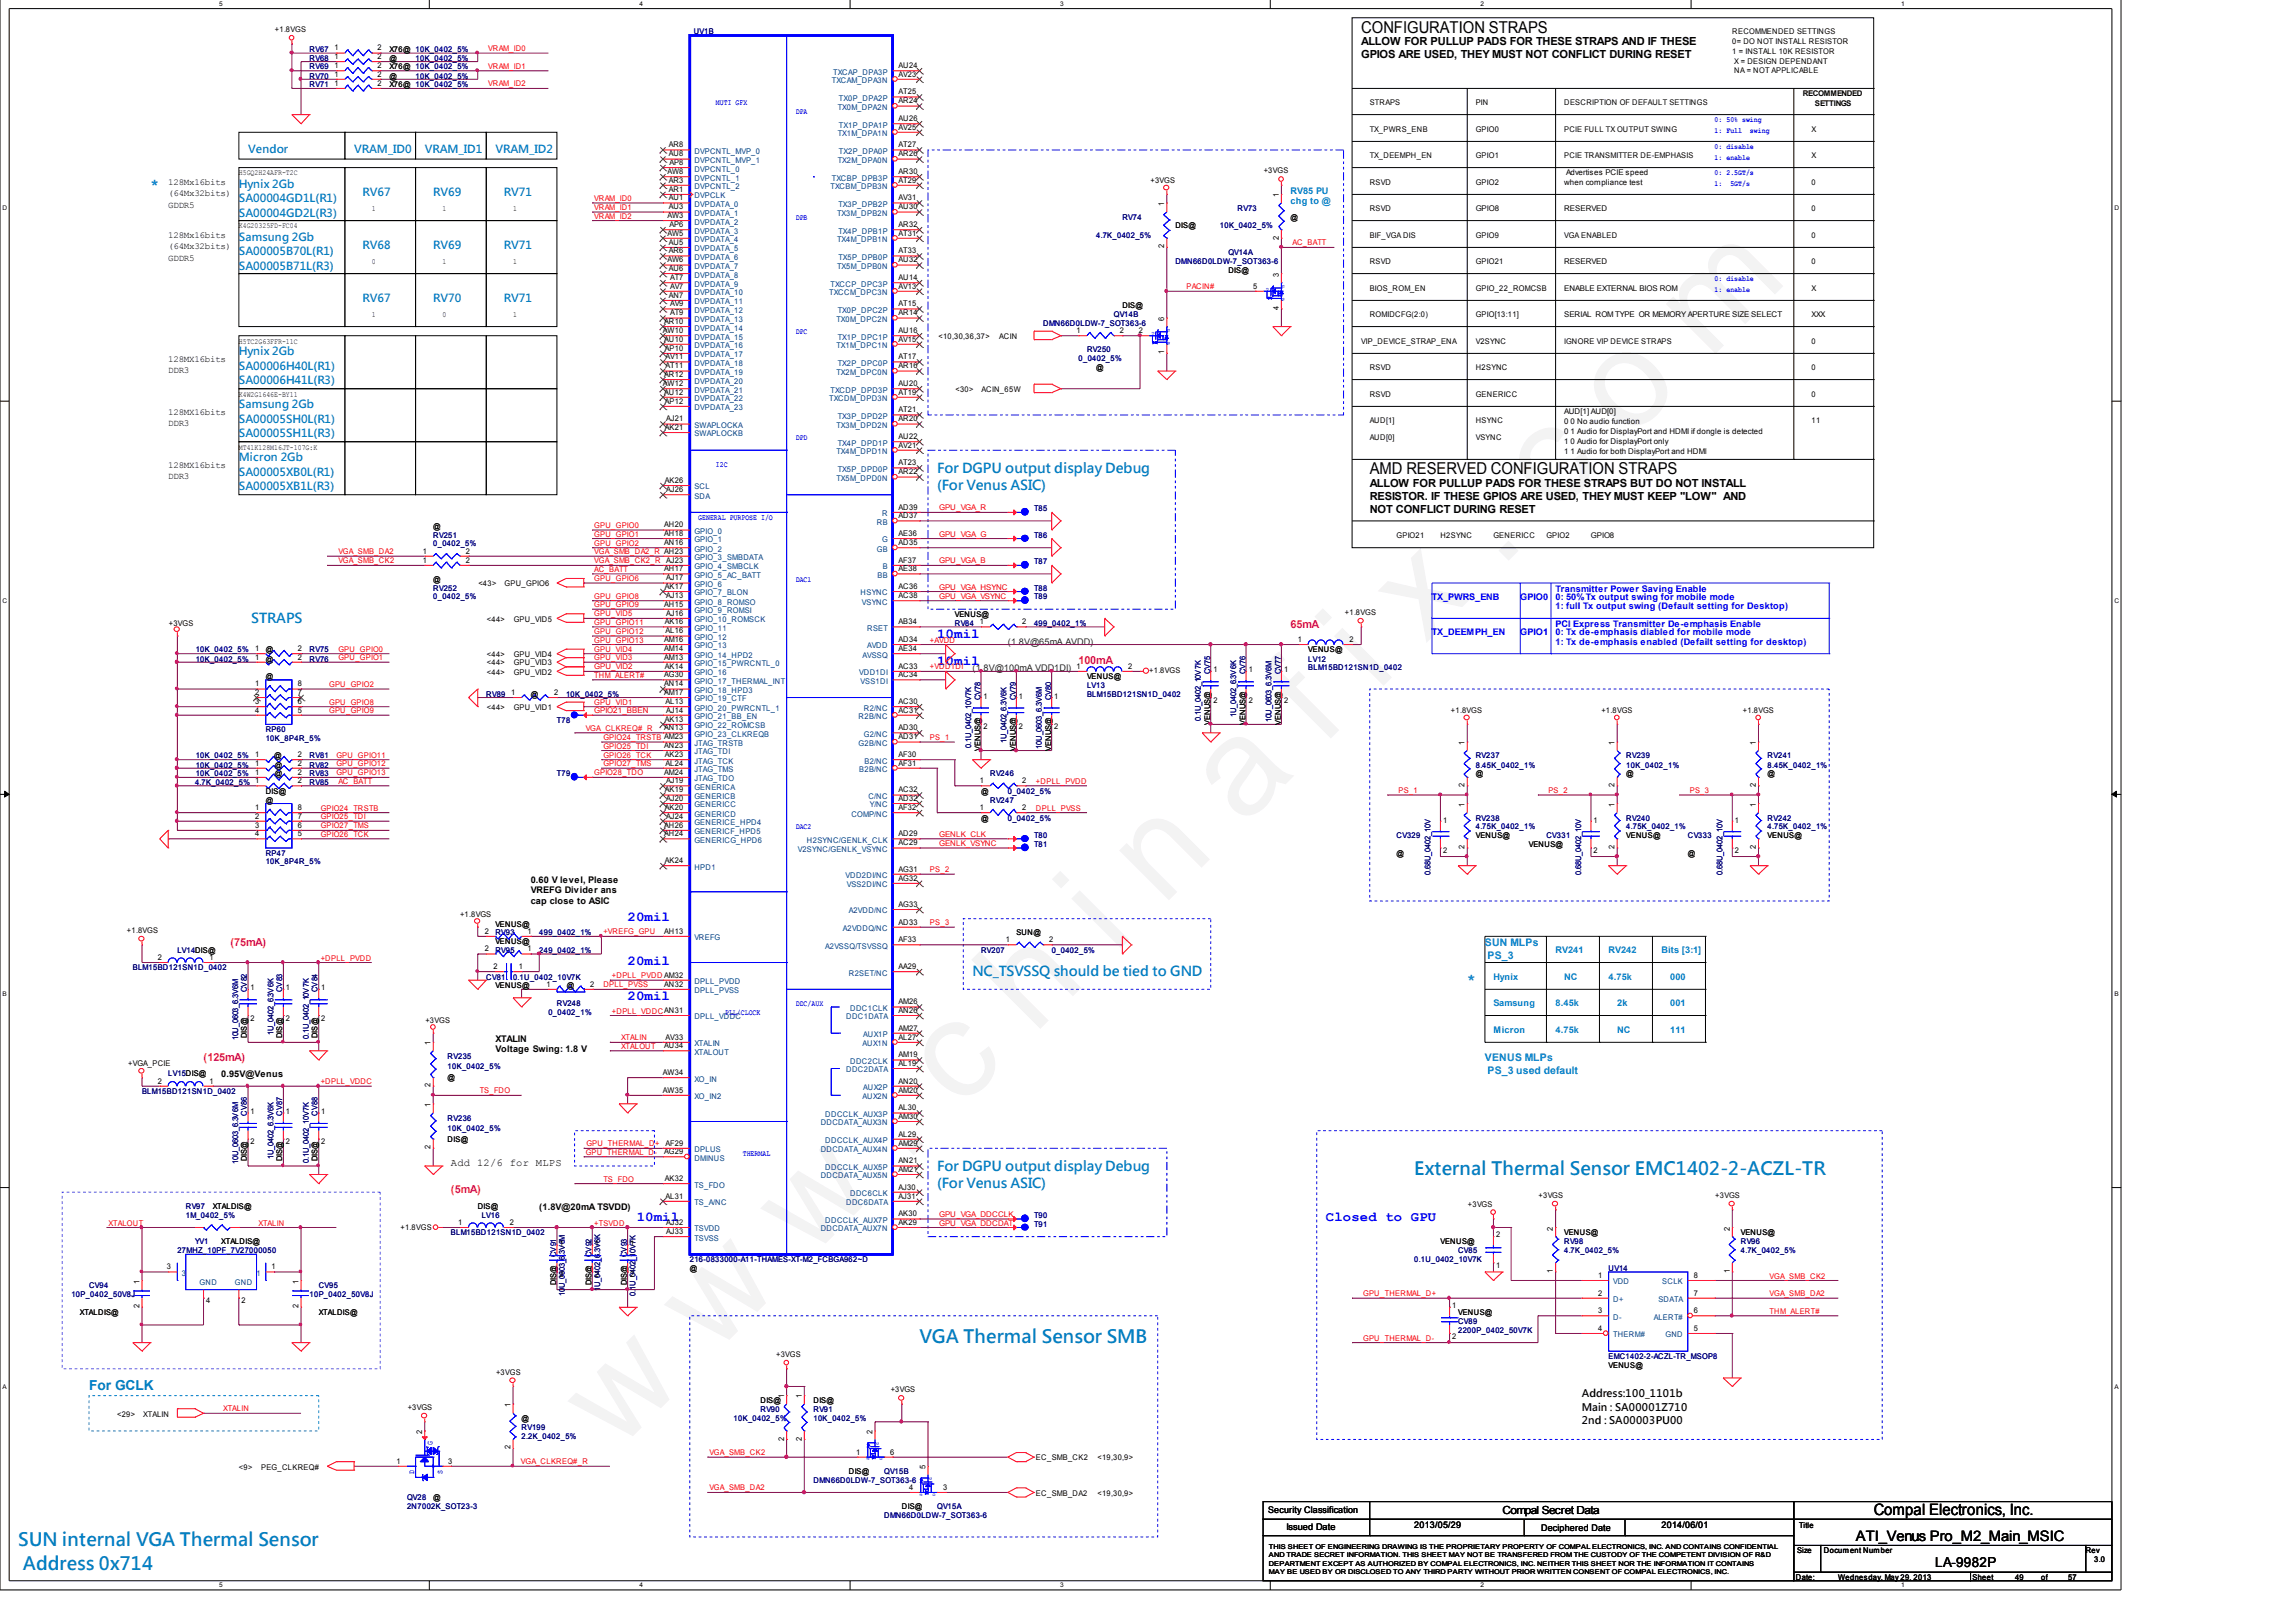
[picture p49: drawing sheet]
<svg xmlns="http://www.w3.org/2000/svg" width="297mm" height="210mm" viewBox="0 0 297 210" stroke-linecap="round" stroke-linejoin="round" font-family="sans-serif">
<defs><g id="words">
<text font-size="17.6" fill="#f0f" x="79.7" y="188" transform="rotate(-45 79.7 188)">w w w . c h i n a f i x . c o m</text>
<g font-size="2.4" fill="#0080c0">
<text x="183" y="152.1">External Thermal Sensor EMC1402-2-ACZL-TR</text>
<text x="119" y="173.8">VGA Thermal Sensor SMB</text>
<text x="2.4" y="200.1">SUN internal VGA Thermal Sensor</text>
<text x="3" y="203.1">Address 0x714</text>
</g>
<g font-size="2.1">
<text x="176.1" y="4.2">CONFIGURATION STRAPS</text>
<text x="177.2" y="61.4">AMD RESERVED CONFIGURATION STRAPS</text>
</g>
<text font-size="2" x="242.4" y="196.1">Compal Electronics, Inc.</text>
<text font-size="1.9" x="240.1" y="199.4">ATI_Venus Pro_M2_Main_MSIC</text>
<g font-size="1.8" fill="#0080ff">
<text x="19.5" y="24.3">*</text>
<text x="189.8" y="127.2">*</text>
</g>
<g font-size="1.8" fill="#0080c0">
<text x="121.2" y="61.2">For DGPU output display Debug</text>
<text x="121.2" y="63.4">(For Venus ASIC)</text>
<text x="32.5" y="80.6">STRAPS</text>
<text x="125.8" y="126.3">NC_TSVSSQ should be tied to GND</text>
<text x="121.2" y="151.5">For DGPU output display Debug</text>
<text x="121.2" y="153.7">(For Venus ASIC)</text>
<text x="11.5" y="179.9">For GCLK</text>
</g>
<g font-size="1.8" fill="#00f">
<text x="121.2" y="82.6">10mil</text>
<text x="121.2" y="86">10mil</text>
<text x="81.2" y="119.1">20mil</text>
<text x="81.2" y="124.9">20mil</text>
<text x="81.2" y="129.5">20mil</text>
<text x="82.4" y="158">10mil</text>
<text x="171.5" y="158">Closed to GPU</text>
</g>
<text font-size="1.8" x="250.4" y="202.8">LA-9982P</text>
<g font-size="1.4">
<text x="176.1" y="5.9">ALLOW FOR PULLUP PADS FOR THESE STRAPS AND IF THESE</text>
<text x="176.1" y="7.5">GPIOS ARE USED, THEY MUST NOT CONFLICT DURING RESET</text>
<text x="177.2" y="63">ALLOW FOR PULLUP PADS FOR THESE STRAPS BUT DO NOT INSTALL</text>
<text x="177.2" y="64.7">RESISTOR. IF THESE GPIOS ARE USED, THEY MUST KEEP &quot;LOW&quot; AND</text>
<text x="177.2" y="66.4">NOT CONFLICT DURING RESET</text>
<text x="58.3" y="150.9">Add 12/6 for MLPS</text>
<text x="204.6" y="180.8">Address:100_1101b</text>
<text x="204.6" y="182.6">Main : SA00001Z710</text>
<text x="204.6" y="184.3">2nd : SA00003PU00</text>
<text x="194.4" y="195.9">Compal Secret Data</text>
</g>
<g font-size="1.4" fill="#0080c0">
<text x="32.1" y="19.7">Vendor</text>
<text x="45.8" y="19.7">VRAM_ID0</text>
<text x="54.9" y="19.7">VRAM_ID1</text>
<text x="64.1" y="19.7">VRAM_ID2</text>
<text x="30.9" y="24.3">Hynix 2Gb</text>
<text x="30.9" y="26.2">SA00004GD1L(R1)</text>
<text x="30.9" y="28">SA00004GD2L(R3)</text>
<text x="46.9" y="25.4">RV67</text>
<text x="56" y="25.4">RV69</text>
<text x="65.2" y="25.4">RV71</text>
<text x="30.9" y="31.2">Samsung 2Gb</text>
<text x="30.9" y="33">SA00005B70L(R1)</text>
<text x="30.9" y="34.9">SA00005B71L(R3)</text>
<text x="46.9" y="32.3">RV68</text>
<text x="56" y="32.3">RV69</text>
<text x="65.2" y="32.3">RV71</text>
<text x="46.9" y="39.1">RV67</text>
<text x="56" y="39.1">RV70</text>
<text x="65.2" y="39.1">RV71</text>
<text x="30.9" y="46">Hynix 2Gb</text>
<text x="30.9" y="47.9">SA00006H40L(R1)</text>
<text x="30.9" y="49.7">SA00006H41L(R3)</text>
<text x="30.9" y="52.8">Samsung 2Gb</text>
<text x="30.9" y="59.7">Micron 2Gb</text>
<text x="30.9" y="54.7">SA00005SH0L(R1)</text>
<text x="30.9" y="56.6">SA00005SH1L(R3)</text>
<text x="30.9" y="61.6">SA00005XB0L(R1)</text>
<text x="30.9" y="63.4">SA00005XB1L(R3)</text>
</g>
<g font-size="1.4" fill="#ff0080">
<text x="167" y="81.3">65mA</text>
<text x="139.5" y="85.9">100mA</text>
<text x="29.8" y="122.4">(75mA)</text>
<text x="26.3" y="137.3">(125mA)</text>
<text x="58.3" y="154.4">(5mA)</text>
</g>
<g font-size="1.4" fill="#0080ff">
<text x="192.1" y="122.4">SUN MLPs</text>
<text x="192.4" y="124.1">PS_3</text>
<text x="192.1" y="137.3">VENUS MLPs</text>
<text x="192.4" y="139">PS_3 used default</text>
</g>
<g font-size="1.2">
<text x="21.8" y="24">128Mx16bits</text>
<text x="21.8" y="25.4">(64Mx32bits)</text>
<text x="21.8" y="26.9">GDDR5</text>
<text x="21.8" y="30.8">128Mx16bits</text>
<text x="21.8" y="32.3">(64Mx32bits)</text>
<text x="21.8" y="33.7">GDDR5</text>
<text x="21.8" y="46.8">128MX16bits</text>
<text x="21.8" y="48.3">DDR3</text>
<text x="21.8" y="53.7">128MX16bits</text>
<text x="21.8" y="55.1">DDR3</text>
<text x="21.8" y="60.6">128MX16bits</text>
<text x="21.8" y="62">DDR3</text>
<text x="68.7" y="114.2">0.60 V level, Please</text>
<text x="68.7" y="115.6">VREFG Divider ans</text>
<text x="68.7" y="116.9">cap close to ASIC</text>
<text x="64.1" y="134.8">XTALIN</text>
<text x="64.1" y="136.2">Voltage Swing: 1.8 V</text>
<text x="28.6" y="139.4">0.95V@Venus</text>
<text x="69.8" y="156.6">(1.8V@20mA TSVDD)</text>
<text x="164.1" y="195.8">Security Classification</text>
<text x="183" y="197.7">2013/05/29</text>
<text x="215" y="197.7">2014/06/01</text>
<text x="166.5" y="198">Issued Date</text>
<text x="199.4" y="198.1">Deciphered Date</text>
</g>
<g font-size="1.2" fill="#0080ff">
<text x="167" y="25.1">RV85 PU</text>
<text x="167" y="26.4">chg to @</text>
<text x="201.3" y="123.4">RV241</text>
<text x="208.1" y="123.4">RV242</text>
<text x="215" y="123.4">Bits [3:1]</text>
<text x="193.2" y="126.8">Hynix</text>
<text x="193.2" y="130.2">Samsung</text>
<text x="201.3" y="130.2">8.45k</text>
<text x="202.4" y="126.8">NC</text>
<text x="208.1" y="126.8">4.75k</text>
<text x="216.1" y="126.8">000</text>
<text x="216.1" y="130.2">001</text>
<text x="193.2" y="133.7">Micron</text>
<text x="201.3" y="133.7">4.75k</text>
<text x="209.2" y="133.7">NC</text>
<text x="216.1" y="133.7">111</text>
</g>
<g font-size="1.2" fill="#00f">
<text x="185.3" y="77.7">TX_PWRS_ENB</text>
<text x="196.7" y="77.7">GPIO0</text>
<text x="201.3" y="76.6">Transmitter Power Saving Enable</text>
<text x="201.3" y="77.7">0: 50% Tx output swing for mobile mode</text>
<text x="185.3" y="82.2">TX_DEEMPH_EN</text>
<text x="196.7" y="82.2">GPIO1</text>
<text x="201.3" y="81.1">PCI Express Transmitter De-emphasis Enable</text>
<text x="201.3" y="82.2">0: Tx de-emphasis diabled for mobile mode</text>
<text x="201.3" y="83.4">1: Tx de-emphasis enabled (Defailt setting for desktop)</text>
<text x="201.3" y="78.8">1: full Tx output swing (Default setting for Desktop)</text>
</g>
<g font-size="1.2" fill="#008000">
<text x="130.4" y="83.4">(1.8V@65mA AVDD)</text>
<text x="125.8" y="86.8">(1.8V@100mA VDD1DI)</text>
</g>
<text font-size="1.2" fill="#0080c0" x="209.2" y="130.2">2k</text>
<g font-size="1">
<text x="35.6" y="4.2">+1.8VGS</text>
<text x="224.1" y="4.4">RECOMMENDED SETTINGS</text>
<text x="224.1" y="5.7">0= DO NOT INSTALL RESISTOR</text>
<text x="43.3" y="7.6">1</text>
<text x="43.3" y="6.5">1</text>
<text x="43.3" y="9.9">1</text>
<text x="43.3" y="11.1">1</text>
<text x="43.3" y="8.8">1</text>
<text x="48.9" y="7.6">2</text>
<text x="48.9" y="6.5">2</text>
<text x="48.9" y="9.9">2</text>
<text x="48.9" y="11.1">2</text>
<text x="48.9" y="8.8">2</text>
<text x="50.4" y="7.9">@</text>
<text x="50.4" y="6.7">X76@ 10K_0402_5%</text>
<text x="50.4" y="10.2">@</text>
<text x="50.4" y="11.3">X76@ 10K_0402_5%</text>
<text x="50.4" y="9">X76@ 10K_0402_5%</text>
<text x="116.2" y="8.8">AU24</text>
<text x="116.2" y="9.9">AV23</text>
<text x="224.1" y="7">1 = INSTALL 10K RESISTOR</text>
<text x="224.4" y="8.2">X = DESIGN DEPENDANT</text>
<text x="224.4" y="9.5">NA = NOT APPLICABLE</text>
<text x="116.2" y="12.2">AT25</text>
<text x="116.2" y="15.7">AU26</text>
<text x="116.2" y="13.4">AR24</text>
<text x="116.2" y="16.8">AV25</text>
<text x="177.2" y="17">TX_PWRS_ENB</text>
<text x="177.2" y="13.6">STRAPS</text>
<text x="190.9" y="13.6">PIN</text>
<text x="190.9" y="17">GPIO0</text>
<text x="202.4" y="13.6">DESCRIPTION OF DEFAULT SETTINGS</text>
<text x="202.4" y="17">PCIE FULL TX OUTPUT SWING</text>
<text x="233.3" y="12.5">RECOMMENDED</text>
<text x="234.4" y="17">X</text>
<text x="234.8" y="13.7">SETTINGS</text>
<text x="30.9" y="22.7">H5GQ2H24AFR-T2C</text>
<text x="86.4" y="22.5">AW8</text>
<text x="86.5" y="23.6">AR3</text>
<text x="86.5" y="19.1">AR8</text>
<text x="86.5" y="20.2">AU8</text>
<text x="86.6" y="21.4">AP8</text>
<text x="116.2" y="23.6">AT29</text>
<text x="116.2" y="19.1">AT27</text>
<text x="116.2" y="22.5">AR30</text>
<text x="116.2" y="20.2">AR26</text>
<text x="148.8" y="23.6">+3VGS</text>
<text x="163.5" y="22.5">+3VGS</text>
<text x="177.2" y="23.9">RSVD</text>
<text x="177.2" y="20.4">TX_DEEMPH_EN</text>
<text x="190.9" y="23.9">GPIO2</text>
<text x="190.9" y="20.4">GPIO1</text>
<text x="202.4" y="24">when compliance test</text>
<text x="202.4" y="20.4">PCIE TRANSMITTER DE-EMPHASIS</text>
<text x="202.6" y="22.7">Advertises PCIE speed</text>
<text x="234.4" y="20.4">X</text>
<text x="234.4" y="23.9">0</text>
<text x="30.9" y="29.6">K4G20325FD-FC04</text>
<text x="48.1" y="27.3">1</text>
<text x="57.2" y="27.3">1</text>
<text x="66.4" y="27.3">1</text>
<text x="86.4" y="28.2">AW3</text>
<text x="86.5" y="24.8">AR1</text>
<text x="86.5" y="25.9">AU1</text>
<text x="86.5" y="27.1">AU3</text>
<text x="86.6" y="29.4">AP6</text>
<text x="116.2" y="25.9">AV31</text>
<text x="116.2" y="29.4">AR32</text>
<text x="116.2" y="27.1">AU30</text>
<text x="150.6" y="26.7" transform="rotate(-90 150.6 26.7)">1</text>
<text x="152.1" y="29.6">DIS@</text>
<text x="165.4" y="25.5" transform="rotate(-90 165.4 25.5)">1</text>
<text x="167" y="28.5">@</text>
<text x="177.2" y="27.3">RSVD</text>
<text x="190.9" y="27.3">GPIO8</text>
<text x="202.4" y="27.3">RESERVED</text>
<text x="234.4" y="27.3">0</text>
<text x="48.1" y="34.1">0</text>
<text x="57.2" y="34.1">1</text>
<text x="66.4" y="34.1">1</text>
<text x="86.4" y="30.5">AW5</text>
<text x="86.4" y="34">AW6</text>
<text x="86.5" y="31.7">AU5</text>
<text x="86.5" y="32.8">AR6</text>
<text x="86.5" y="35.1">AU6</text>
<text x="116.2" y="32.8">AT33</text>
<text x="116.2" y="30.5">AT31</text>
<text x="116.2" y="34">AU32</text>
<text x="150.6" y="32.1" transform="rotate(-90 150.6 32.1)">2</text>
<text x="158.9" y="35.3">DIS@</text>
<text x="165.4" y="35.8" transform="rotate(-90 165.4 35.8)">3</text>
<text x="165.4" y="31" transform="rotate(-90 165.4 31)">2</text>
<text x="177.2" y="34.1">RSVD</text>
<text x="177.2" y="30.7">BIF_VGA DIS</text>
<text x="190.9" y="30.7">GPIO9</text>
<text x="190.9" y="34.1">GPIO21</text>
<text x="202.4" y="34.1">RESERVED</text>
<text x="202.4" y="30.7">VGA ENABLED</text>
<text x="234.4" y="30.7">0</text>
<text x="234.4" y="34.1">0</text>
<text x="48.1" y="41">1</text>
<text x="57.2" y="41">0</text>
<text x="66.4" y="41">1</text>
<text x="85.9" y="41.9">AR10</text>
<text x="86.5" y="38.5">AN7</text>
<text x="86.7" y="37.4">AV7</text>
<text x="86.7" y="39.6">AV9</text>
<text x="86.7" y="40.8">AT9</text>
<text x="86.7" y="36.3">AT7</text>
<text x="116.2" y="36.3">AU14</text>
<text x="116.2" y="40.8">AR14</text>
<text x="116.2" y="37.4">AV13</text>
<text x="116.2" y="39.6">AT15</text>
<text x="145.2" y="39.9">DIS@</text>
<text x="150.6" y="41.5" transform="rotate(-90 150.6 41.5)">6</text>
<text x="162.1" y="37.4">5</text>
<text x="165.4" y="40.1" transform="rotate(-90 165.4 40.1)">4</text>
<text x="177.2" y="41">ROMIDCFG(2:0)</text>
<text x="177.2" y="37.6">BIOS_ROM_EN</text>
<text x="190.9" y="41">GPIO[13:11]</text>
<text x="190.9" y="37.6">GPIO_22_ROMCSB</text>
<text x="202.4" y="41">SERIAL ROM TYPE OR MEMORY APERTURE SIZE SELECT</text>
<text x="202.4" y="37.6">ENABLE EXTERNAL BIOS ROM</text>
<text x="234.4" y="37.6">X</text>
<text x="234.4" y="41">XXX</text>
<text x="30.9" y="44.5">H5TC2G63FFR-11C</text>
<text x="85.8" y="43.1">AW10</text>
<text x="85.9" y="44.2">AU10</text>
<text x="86" y="45.4">AP10</text>
<text x="86.1" y="46.5">AV11</text>
<text x="86.1" y="47.7">AT11</text>
<text x="116.2" y="44.2">AV15</text>
<text x="116.2" y="47.7">AR16</text>
<text x="116.2" y="43.1">AU16</text>
<text x="116.2" y="46.5">AT17</text>
<text x="121.4" y="43.9">&lt;10,30,36,37&gt;</text>
<text x="129.3" y="43.9">ACIN</text>
<text x="139.3" y="43.1">1</text>
<text x="141.8" y="47.9">@</text>
<text x="144.9" y="43.1">2</text>
<text x="147.3" y="43.1">2</text>
<text x="150.6" y="45.8" transform="rotate(-90 150.6 45.8)">1</text>
<text x="176.1" y="44.5">VIP_DEVICE_STRAP_ENA</text>
<text x="177.2" y="47.9">RSVD</text>
<text x="190.9" y="47.9">H2SYNC</text>
<text x="190.9" y="44.5">V2SYNC</text>
<text x="202.4" y="44.5">IGNORE VIP DEVICE STRAPS</text>
<text x="234.4" y="44.5">0</text>
<text x="234.4" y="47.9">0</text>
<text x="30.9" y="51.3">K4W2G1646E-BY11</text>
<text x="85.8" y="50">AW12</text>
<text x="85.9" y="48.8">AR12</text>
<text x="85.9" y="51.1">AU12</text>
<text x="86" y="52.3">AP12</text>
<text x="116.2" y="50">AU20</text>
<text x="116.2" y="51.1">AT19</text>
<text x="116.2" y="53.4">AT21</text>
<text x="123.6" y="50.7">&lt;30&gt;</text>
<text x="127" y="50.7">ACIN_65W</text>
<text x="177.2" y="51.3">RSVD</text>
<text x="190.9" y="51.3">GENERICC</text>
<text x="202.4" y="53.6">AUD[1] AUD[0]</text>
<text x="234.4" y="51.3">0</text>
<text x="30.9" y="58.2">MT41K128M16JT-107G:K</text>
<text x="86" y="55.6">AK21</text>
<text x="86.2" y="54.5">AJ21</text>
<text x="116.2" y="54.5">AR20</text>
<text x="116.2" y="57.9">AV21</text>
<text x="116.2" y="56.8">AU22</text>
<text x="177.2" y="54.7">AUD[1]</text>
<text x="177.2" y="57">AUD[0]</text>
<text x="190.9" y="54.7">HSYNC</text>
<text x="190.9" y="57">VSYNC</text>
<text x="202.4" y="54.9">0 0 No audio function</text>
<text x="202.4" y="56.1">0 1 Audio for DisplayPort and HDMI if dongle is detected</text>
<text x="202.4" y="57.4">1 0 Audio for DisplayPort only</text>
<text x="202.4" y="58.7">1 1 Audio for both DisplayPort and HDMI</text>
<text x="234.4" y="54.7">11</text>
<text x="86" y="62.5">AK26</text>
<text x="86.2" y="63.7">AJ26</text>
<text x="116.2" y="61.4">AR22</text>
<text x="116.2" y="66">AD39</text>
<text x="116.2" y="60.2">AT23</text>
<text x="54.7" y="71.6">1</text>
<text x="56" y="68.4">@</text>
<text x="60.3" y="71.6">2</text>
<text x="85.9" y="68.3">AH20</text>
<text x="85.9" y="69.4">AH18</text>
<text x="85.9" y="70.5">AN16</text>
<text x="116.2" y="70.5">AD35</text>
<text x="116.2" y="67.1">AD37</text>
<text x="116.2" y="69.4">AE36</text>
<text x="180.7" y="69.6">GPIO21</text>
<text x="186.4" y="69.6">H2SYNC</text>
<text x="193.2" y="69.6">GENERICC</text>
<text x="200.1" y="69.6">GPIO2</text>
<text x="205.8" y="69.6">GPIO8</text>
<text x="54.7" y="72.8">1</text>
<text x="56" y="75.3">@</text>
<text x="60.3" y="72.8">2</text>
<text x="61.9" y="75.9">&lt;43&gt;</text>
<text x="65.3" y="75.9">GPU_GPIO6</text>
<text x="85.9" y="73.9">AH17</text>
<text x="86" y="76.2">AK17</text>
<text x="86.2" y="72.8">AJ23</text>
<text x="86.2" y="75.1">AJ17</text>
<text x="86.2" y="77.4">AJ13</text>
<text x="116.2" y="73.9">AE38</text>
<text x="116.2" y="72.8">AF37</text>
<text x="116.2" y="76.2">AC36</text>
<text x="116.2" y="77.4">AC38</text>
<text x="21.8" y="81">+3VGS</text>
<text x="63" y="80.4">&lt;44&gt;</text>
<text x="66.5" y="80.4">GPU_VID5</text>
<text x="85.9" y="83.1">AM16</text>
<text x="85.9" y="78.5">AH15</text>
<text x="86" y="80.8">AK16</text>
<text x="86.1" y="82">AL16</text>
<text x="86.2" y="79.7">AJ16</text>
<text x="116.2" y="83.1">AD34</text>
<text x="116.2" y="80.8">AB34</text>
<text x="123.5" y="79.9">VENUS@</text>
<text x="126.7" y="80.8">1</text>
<text x="132.2" y="80.8">2</text>
<text x="167.9" y="83.1">1</text>
<text x="174" y="79.6">+1.8VGS</text>
<text x="174.6" y="83.1">2</text>
<text x="33" y="85.4">1</text>
<text x="33" y="88.8">1</text>
<text x="33" y="89.9">2</text>
<text x="33" y="84.3">1</text>
<text x="34.4" y="85.6">@</text>
<text x="34.4" y="84.4">@</text>
<text x="34.4" y="87.9">@</text>
<text x="38.5" y="85.4">2</text>
<text x="38.5" y="88.8">8</text>
<text x="38.5" y="89.9">7</text>
<text x="38.5" y="84.3">2</text>
<text x="63" y="86.1">&lt;44&gt;</text>
<text x="63" y="87.3">&lt;44&gt;</text>
<text x="63" y="85">&lt;44&gt;</text>
<text x="66.1" y="89.9">1</text>
<text x="66.5" y="86.1">GPU_VID3</text>
<text x="66.5" y="87.3">GPU_VID2</text>
<text x="66.5" y="85">GPU_VID4</text>
<text x="71.7" y="89.9">2</text>
<text x="85.9" y="84.3">AM14</text>
<text x="85.9" y="85.4">AM13</text>
<text x="85.9" y="87.6">AG30</text>
<text x="85.9" y="88.8">AN14</text>
<text x="85.9" y="89.9">AM17</text>
<text x="86" y="86.5">AK14</text>
<text x="116.2" y="87.6">AC34</text>
<text x="116.2" y="86.5">AC33</text>
<text x="116.2" y="84.3">AE34</text>
<text x="139.3" y="86.5">1</text>
<text x="140.6" y="87.9">VENUS@</text>
<text x="146" y="86.5">2</text>
<text x="148.7" y="87.1">+1.8VGS</text>
<text x="157" y="87">1</text>
<text x="161.5" y="87">1</text>
<text x="166.1" y="87">1</text>
<text x="169.2" y="84.4">VENUS@</text>
<text x="33" y="91.1">3</text>
<text x="33" y="92.2">4</text>
<text x="38.5" y="91.1">6</text>
<text x="38.5" y="92.2">5</text>
<text x="63" y="91.9">&lt;44&gt;</text>
<text x="66.5" y="91.9">GPU_VID1</text>
<text x="68.7" y="90.2">@</text>
<text x="85.9" y="94.5">AN13</text>
<text x="86" y="93.4">AK13</text>
<text x="86.1" y="91.1">AL13</text>
<text x="86.2" y="92.2">AJ14</text>
<text x="116.2" y="95.7">AD31</text>
<text x="116.2" y="92.2">AC31</text>
<text x="116.2" y="94.5">AD30</text>
<text x="116.2" y="91.1">AC30</text>
<text x="127.3" y="90.4">1</text>
<text x="127.3" y="94.3">2</text>
<text x="131.8" y="90.4">1</text>
<text x="131.8" y="94.3">2</text>
<text x="136.4" y="90.4">1</text>
<text x="136.4" y="94.3">2</text>
<text x="156.5" y="93.8" transform="rotate(-90 156.5 93.8)">VENUS@</text>
<text x="157" y="90.9">2</text>
<text x="161.1" y="93.8" transform="rotate(-90 161.1 93.8)">VENUS@</text>
<text x="161.5" y="90.9">2</text>
<text x="165.7" y="93.8" transform="rotate(-90 165.7 93.8)">VENUS@</text>
<text x="166.1" y="90.9">2</text>
<text x="187.7" y="92.2">+1.8VGS</text>
<text x="207.2" y="92.2">+1.8VGS</text>
<text x="225.5" y="92.2">+1.8VGS</text>
<text x="33" y="100.3">1</text>
<text x="33" y="98">1</text>
<text x="33" y="99.1">1</text>
<text x="33" y="101.4">1</text>
<text x="35.5" y="98.1">@</text>
<text x="35.6" y="100.4">@</text>
<text x="35.6" y="99.3">@</text>
<text x="38.5" y="100.3">2</text>
<text x="38.5" y="98">2</text>
<text x="38.5" y="99.1">2</text>
<text x="38.5" y="101.4">2</text>
<text x="85.9" y="96.8">AN23</text>
<text x="85.9" y="100.3">AM24</text>
<text x="86" y="98">AK23</text>
<text x="86.1" y="99.1">AL24</text>
<text x="86.2" y="101.4">AJ19</text>
<text x="116.2" y="99.1">AF31</text>
<text x="116.2" y="98">AF30</text>
<text x="126.7" y="101.4">1</text>
<text x="126.8" y="97.2" transform="rotate(-90 126.8 97.2)">VENUS@</text>
<text x="131.4" y="97.2" transform="rotate(-90 131.4 97.2)">VENUS@</text>
<text x="132.2" y="101.4">2</text>
<text x="136" y="97.2" transform="rotate(-90 136 97.2)">VENUS@</text>
<text x="189.5" y="101.9" transform="rotate(-90 189.5 101.9)">2</text>
<text x="189.5" y="96.4" transform="rotate(-90 189.5 96.4)">1</text>
<text x="190.9" y="100.4">@</text>
<text x="208.9" y="101.9" transform="rotate(-90 208.9 101.9)">2</text>
<text x="208.9" y="96.4" transform="rotate(-90 208.9 96.4)">1</text>
<text x="210.4" y="100.4">@</text>
<text x="227.2" y="101.9" transform="rotate(-90 227.2 101.9)">2</text>
<text x="227.2" y="96.4" transform="rotate(-90 227.2 96.4)">1</text>
<text x="228.7" y="100.4">@</text>
<text x="33" y="104.8">1</text>
<text x="33" y="105.9">2</text>
<text x="33" y="107.1">3</text>
<text x="34.4" y="103.9">@</text>
<text x="34.4" y="102.7">DIS@</text>
<text x="38.5" y="104.8">8</text>
<text x="38.5" y="105.9">7</text>
<text x="38.5" y="107.1">6</text>
<text x="85.9" y="107.1">AH26</text>
<text x="86" y="102.5">AK19</text>
<text x="86" y="104.8">AK20</text>
<text x="86.2" y="103.6">AJ20</text>
<text x="86.2" y="105.9">AJ24</text>
<text x="116.2" y="102.5">AC32</text>
<text x="116.2" y="104.8">AF32</text>
<text x="116.2" y="103.6">AD32</text>
<text x="126.7" y="104.8">1</text>
<text x="126.9" y="102.7">@</text>
<text x="126.9" y="106.2">@</text>
<text x="132.2" y="104.8">2</text>
<text x="186.7" y="106.4">1</text>
<text x="189.5" y="104.4" transform="rotate(-90 189.5 104.4)">1</text>
<text x="206.2" y="106.4">1</text>
<text x="208.9" y="104.4" transform="rotate(-90 208.9 104.4)">1</text>
<text x="224.5" y="106.4">1</text>
<text x="227.2" y="104.4" transform="rotate(-90 227.2 104.4)">1</text>
<text x="33" y="108.2">4</text>
<text x="38.5" y="108.2">5</text>
<text x="85.9" y="108.2">AH24</text>
<text x="86" y="111.7">AK24</text>
<text x="116.2" y="112.8">AG31</text>
<text x="116.2" y="108.2">AD29</text>
<text x="116.2" y="114">AG32</text>
<text x="116.2" y="109.4">AC29</text>
<text x="180.7" y="110.8">@</text>
<text x="186.7" y="110.3">2</text>
<text x="189.5" y="109.8" transform="rotate(-90 189.5 109.8)">2</text>
<text x="190.9" y="108.5">VENUS@</text>
<text x="197.8" y="109.6">VENUS@</text>
<text x="206.2" y="110.3">2</text>
<text x="208.9" y="109.8" transform="rotate(-90 208.9 109.8)">2</text>
<text x="210.4" y="108.5">VENUS@</text>
<text x="218.4" y="110.8">@</text>
<text x="224.5" y="110.3">2</text>
<text x="227.2" y="109.8" transform="rotate(-90 227.2 109.8)">2</text>
<text x="228.7" y="108.5">VENUS@</text>
<text x="59.5" y="118.7">+1.8VGS</text>
<text x="64.1" y="119.9">VENUS@</text>
<text x="116.2" y="119.6">AD33</text>
<text x="116.2" y="117.4">AG33</text>
<text x="16.4" y="120.7">+1.8VGS</text>
<text x="20.4" y="124.2">2</text>
<text x="27.1" y="124.2">1</text>
<text x="62.7" y="123.1">2</text>
<text x="62.7" y="120.8">2</text>
<text x="63.8" y="125.4">2</text>
<text x="64.1" y="122.2">VENUS@</text>
<text x="67.1" y="125.4">1</text>
<text x="68.2" y="123.1">1</text>
<text x="68.2" y="120.8">1</text>
<text x="85.9" y="120.8">AH13</text>
<text x="116.2" y="125.4">AA29</text>
<text x="116.2" y="121.9">AF33</text>
<text x="130.1" y="121.9">1</text>
<text x="131.5" y="121">SUN@</text>
<text x="135.7" y="121.9">2</text>
<text x="32.4" y="128.1">1</text>
<text x="37" y="128.1">1</text>
<text x="41.6" y="128.1">1</text>
<text x="64.1" y="127.9">VENUS@</text>
<text x="70.7" y="127.7">1</text>
<text x="73.3" y="127.9">@</text>
<text x="76.4" y="127.7">2</text>
<text x="85.9" y="127.7">AN32</text>
<text x="116.2" y="131.1">AN26</text>
<text x="116.2" y="130">AM26</text>
<text x="16.6" y="137.9">+VGA_PCIE</text>
<text x="31.9" y="134.3" transform="rotate(-90 31.9 134.3)">DIS@</text>
<text x="32.4" y="132.1">2</text>
<text x="36.5" y="134.3" transform="rotate(-90 36.5 134.3)">DIS@</text>
<text x="37" y="132.1">2</text>
<text x="41.1" y="134.3" transform="rotate(-90 41.1 134.3)">DIS@</text>
<text x="41.6" y="132.1">2</text>
<text x="55" y="132.4">+3VGS</text>
<text x="55.7" y="135.2" transform="rotate(-90 55.7 135.2)">1</text>
<text x="85.9" y="135.7">AU34</text>
<text x="86.1" y="134.5">AV33</text>
<text x="116.2" y="133.4">AM27</text>
<text x="116.2" y="137.9">AL19</text>
<text x="116.2" y="134.5">AL27</text>
<text x="116.2" y="136.8">AM19</text>
<text x="20.4" y="140.2">2</text>
<text x="27.1" y="140.2">1</text>
<text x="55.7" y="143.3" transform="rotate(-90 55.7 143.3)">1</text>
<text x="55.7" y="140.7" transform="rotate(-90 55.7 140.7)">2</text>
<text x="57.9" y="139.7">@</text>
<text x="85.8" y="139.1">AW34</text>
<text x="85.8" y="141.4">AW35</text>
<text x="116.2" y="140.2">AN20</text>
<text x="116.2" y="143.7">AL30</text>
<text x="116.2" y="141.4">AM20</text>
<text x="32.4" y="144.1">1</text>
<text x="32.4" y="148.1">2</text>
<text x="37" y="144.1">1</text>
<text x="37" y="148.1">2</text>
<text x="41.6" y="144.1">1</text>
<text x="41.6" y="148.1">2</text>
<text x="55.7" y="148.7" transform="rotate(-90 55.7 148.7)">2</text>
<text x="57.9" y="147.8">DIS@</text>
<text x="85.9" y="149.4">AG29</text>
<text x="86.1" y="148.3">AF29</text>
<text x="116.2" y="144.8">AM30</text>
<text x="116.2" y="148.3">AM29</text>
<text x="116.2" y="147.1">AL29</text>
<text x="31.9" y="150.3" transform="rotate(-90 31.9 150.3)">DIS@</text>
<text x="36.5" y="150.3" transform="rotate(-90 36.5 150.3)">DIS@</text>
<text x="41.1" y="150.3" transform="rotate(-90 41.1 150.3)">DIS@</text>
<text x="86" y="152.8">AK32</text>
<text x="86.1" y="155.1">AL31</text>
<text x="116.2" y="151.7">AM21</text>
<text x="116.2" y="155.1">AJ31</text>
<text x="116.2" y="150.6">AN21</text>
<text x="116.2" y="153.9">AJ30</text>
<text x="199.1" y="155">+3VGS</text>
<text x="221.9" y="155">+3VGS</text>
<text x="27.5" y="156.5">XTALDIS@</text>
<text x="28.6" y="161.1">XTALDIS@</text>
<text x="51.8" y="159.2">+1.8VGS</text>
<text x="59.3" y="158.5">1</text>
<text x="61.8" y="156.5">DIS@</text>
<text x="66" y="158.5">2</text>
<text x="72.4" y="161.3">1</text>
<text x="77" y="161.3">1</text>
<text x="81.5" y="161.3">1</text>
<text x="86.2" y="158.5">AJ32</text>
<text x="86.2" y="159.7">AJ33</text>
<text x="116.2" y="158.5">AK29</text>
<text x="116.2" y="157.4">AK30</text>
<text x="186.4" y="161.1">VENUS@</text>
<text x="189.9" y="156.2">+3VGS</text>
<text x="193.5" y="160.1">2</text>
<text x="200.9" y="159.3" transform="rotate(-90 200.9 159.3)">2</text>
<text x="202.4" y="159.9">VENUS@</text>
<text x="223.8" y="159.3" transform="rotate(-90 223.8 159.3)">2</text>
<text x="225.2" y="159.9">VENUS@</text>
<text x="18" y="166.1" transform="rotate(-90 18 166.1)">1</text>
<text x="21.6" y="164.3">3</text>
<text x="35.1" y="164.3">1</text>
<text x="38.6" y="166.1" transform="rotate(-90 38.6 166.1)">1</text>
<text x="72" y="166.3" transform="rotate(-90 72 166.3)">DIS@</text>
<text x="72.4" y="165.2">2</text>
<text x="76.5" y="166.3" transform="rotate(-90 76.5 166.3)">DIS@</text>
<text x="77" y="165.2">2</text>
<text x="81.1" y="166.3" transform="rotate(-90 81.1 166.3)">DIS@</text>
<text x="81.5" y="165.2">2</text>
<text x="89.2" y="164.4">@</text>
<text x="193.5" y="164.1">1</text>
<text x="200.9" y="164.7" transform="rotate(-90 200.9 164.7)">1</text>
<text x="206.8" y="165.4">1</text>
<text x="206.8" y="167.7">2</text>
<text x="219.1" y="167.7">7</text>
<text x="219.1" y="165.4">8</text>
<text x="223.8" y="164.7" transform="rotate(-90 223.8 164.7)">1</text>
<text x="10.3" y="170.2">XTALDIS@</text>
<text x="18" y="169.3" transform="rotate(-90 18 169.3)">2</text>
<text x="26.7" y="168.7">4</text>
<text x="31.2" y="168.7">2</text>
<text x="38.6" y="169.3" transform="rotate(-90 38.6 169.3)">2</text>
<text x="41.2" y="170.2">XTALDIS@</text>
<text x="187.9" y="169.3">1</text>
<text x="187.9" y="173.2">2</text>
<text x="188.6" y="170.2">VENUS@</text>
<text x="206.8" y="172.2">4</text>
<text x="206.8" y="169.9">3</text>
<text x="219.1" y="172.2">5</text>
<text x="219.1" y="169.9">6</text>
<text x="64.2" y="177.9">+3VGS</text>
<text x="100.4" y="175.6">+3VGS</text>
<text x="208.1" y="177.1">VENUS@</text>
<text x="15.2" y="183.3">&lt;29&gt;</text>
<text x="18.5" y="183.3">XTALIN</text>
<text x="52.7" y="182.5">+3VGS</text>
<text x="54.6" y="185.5" transform="rotate(-90 54.6 185.5)">2</text>
<text x="66" y="182.1" transform="rotate(-90 66 182.1)">1</text>
<text x="67.5" y="183.9">@</text>
<text x="98.4" y="181.6">DIS@</text>
<text x="101.4" y="180.9" transform="rotate(-90 101.4 180.9)">1</text>
<text x="103.7" y="180.9" transform="rotate(-90 103.7 180.9)">1</text>
<text x="105.2" y="181.6">DIS@</text>
<text x="112.9" y="185.5" transform="rotate(-90 112.9 185.5)">2</text>
<text x="115.2" y="180.2">+3VGS</text>
<text x="30.9" y="190.2">&lt;9&gt;</text>
<text x="33.8" y="190.2">PEG_CLKREQ#</text>
<text x="51.3" y="189.4">1</text>
<text x="58" y="189.4">3</text>
<text x="66" y="187.6" transform="rotate(-90 66 187.6)">2</text>
<text x="101.4" y="186.5" transform="rotate(-90 101.4 186.5)">2</text>
<text x="103.7" y="186.5" transform="rotate(-90 103.7 186.5)">2</text>
<text x="109.8" y="190.8">DIS@</text>
<text x="110.7" y="188.2">1</text>
<text x="115.1" y="188.2">6</text>
<text x="119.7" y="190.1" transform="rotate(-90 119.7 190.1)">5</text>
<text x="134" y="189">EC_SMB_CK2</text>
<text x="142" y="189">&lt;19,30,9&gt;</text>
<text x="56" y="194.2">@</text>
<text x="116.7" y="195.3">DIS@</text>
<text x="117.6" y="192.8">4</text>
<text x="122" y="192.8">3</text>
<text x="134" y="193.6">EC_SMB_DA2</text>
<text x="142" y="193.6">&lt;19,30,9&gt;</text>
<text x="232.7" y="197.7">Title</text>
<text x="232.5" y="201">Size</text>
<text x="236" y="201">Document Number</text>
<text x="269.8" y="201">Rev</text>
<text x="270.9" y="202.2">3.0</text>
<text x="232.3" y="204.5">Date:</text>
<text x="237.8" y="204.5">Wednesday, May 29, 2013</text>
<text x="255.2" y="204.5">Sheet</text>
<text x="260.7" y="204.5">49</text>
<text x="264.1" y="204.5">of</text>
<text x="267.5" y="204.5">57</text>
</g>
<g font-size="1" fill="#000080">
<text x="89.7" y="4.4">UV1B</text>
<text x="40" y="7.9">RV68</text>
<text x="40" y="6.7">RV67</text>
<text x="40" y="10.2">RV70</text>
<text x="40" y="11.3">RV71</text>
<text x="40" y="9">RV69</text>
<text x="53.8" y="7.9">10K_0402_5%</text>
<text x="53.8" y="10.2">10K_0402_5%</text>
<text x="145.2" y="28.5">RV74</text>
<text x="157.8" y="29.6">10K_0402_5%</text>
<text x="160.1" y="27.3">RV73</text>
<text x="141.8" y="30.7">4.7K_0402_5%</text>
<text x="152.1" y="34.1">DMN66D0LDW-7_SOT363-6</text>
<text x="158.9" y="33">QV14A</text>
<text x="144.1" y="41">QV14B</text>
<text x="135" y="42.2">DMN66D0LDW-7_SOT363-6</text>
<text x="139.5" y="46.8">0_0402_5%</text>
<text x="140.6" y="45.6">RV250</text>
<text x="56" y="69.6">RV251</text>
<text x="56" y="70.7">0_0402_5%</text>
<text x="133.8" y="69.6">T86</text>
<text x="133.8" y="66.1">T85</text>
<text x="56" y="76.5">RV252</text>
<text x="56" y="77.6">0_0402_5%</text>
<text x="133.8" y="77.6">T89</text>
<text x="133.8" y="73">T87</text>
<text x="133.8" y="76.5">T88</text>
<text x="123.5" y="81">RV84</text>
<text x="133.8" y="81">499_0402_1%</text>
<text x="25.3" y="85.6">10K_0402_5%</text>
<text x="25.3" y="84.4">10K_0402_5%</text>
<text x="40" y="85.6">RV76</text>
<text x="40" y="84.4">RV75</text>
<text x="140.6" y="89">LV13</text>
<text x="156.5" y="87.2" transform="rotate(-90 156.5 87.2)">CV75</text>
<text x="161.1" y="87.2" transform="rotate(-90 161.1 87.2)">CV76</text>
<text x="165.7" y="87.2" transform="rotate(-90 165.7 87.2)">CV77</text>
<text x="169.2" y="85.6">LV12</text>
<text x="169.2" y="86.7">BLM15BD121SN1D_0402</text>
<text x="34.4" y="94.8">RP60</text>
<text x="34.4" y="95.9">10K_8P4R_5%</text>
<text x="62.9" y="90.2">RV89</text>
<text x="72.1" y="93.6">T78</text>
<text x="73.2" y="90.2">10K_0402_5%</text>
<text x="126.8" y="90.6" transform="rotate(-90 126.8 90.6)">CV78</text>
<text x="131.4" y="90.6" transform="rotate(-90 131.4 90.6)">CV79</text>
<text x="136" y="90.6" transform="rotate(-90 136 90.6)">CV80</text>
<text x="140.6" y="90.2">BLM15BD121SN1D_0402</text>
<text x="155.4" y="93.3" transform="rotate(-90 155.4 93.3)">0.1U_0402_10V7K</text>
<text x="159.9" y="92.8" transform="rotate(-90 159.9 92.8)">1U_0402_6.3V6K</text>
<text x="164.5" y="93.5" transform="rotate(-90 164.5 93.5)">10U_0603_6.3V6M</text>
<text x="25.2" y="101.6">4.7K_0402_5%</text>
<text x="25.3" y="100.4">10K_0402_5%</text>
<text x="25.3" y="98.1">10K_0402_5%</text>
<text x="25.3" y="99.3">10K_0402_5%</text>
<text x="40" y="100.4">RV83</text>
<text x="40" y="98.1">RV81</text>
<text x="40" y="99.3">RV82</text>
<text x="40" y="101.6">RV85</text>
<text x="72.1" y="100.4">T79</text>
<text x="125.6" y="96.8" transform="rotate(-90 125.6 96.8)">0.1U_0402_10V7K</text>
<text x="128.1" y="100.4">RV246</text>
<text x="130.2" y="96.2" transform="rotate(-90 130.2 96.2)">1U_0402_6.3V6K</text>
<text x="134.8" y="96.9" transform="rotate(-90 134.8 96.9)">10U_0603_6.3V6M</text>
<text x="190.9" y="98.1">RV237</text>
<text x="190.9" y="99.3">8.45K_0402_1%</text>
<text x="210.4" y="98.1">RV239</text>
<text x="210.4" y="99.3">10K_0402_1%</text>
<text x="228.7" y="98.1">RV241</text>
<text x="228.7" y="99.3">8.45K_0402_1%</text>
<text x="128.1" y="103.9">RV247</text>
<text x="130.4" y="102.7">0_0402_5%</text>
<text x="130.4" y="106.2">0_0402_5%</text>
<text x="190.9" y="106.2">RV238</text>
<text x="190.9" y="107.3">4.75K_0402_1%</text>
<text x="210.4" y="106.2">RV240</text>
<text x="210.4" y="107.3">4.75K_0402_1%</text>
<text x="228.7" y="106.2">RV242</text>
<text x="228.7" y="107.3">4.75K_0402_1%</text>
<text x="34.4" y="110.8">RP47</text>
<text x="34.4" y="111.9">10K_8P4R_5%</text>
<text x="133.8" y="108.5">T80</text>
<text x="133.8" y="109.6">T81</text>
<text x="180.7" y="108.5">CV329</text>
<text x="185.1" y="113.2" transform="rotate(-90 185.1 113.2)">0.68U_0402_10V</text>
<text x="200.1" y="108.5">CV331</text>
<text x="204.6" y="113.2" transform="rotate(-90 204.6 113.2)">0.68U_0402_10V</text>
<text x="218.4" y="108.5">CV333</text>
<text x="222.8" y="113.2" transform="rotate(-90 222.8 113.2)">0.68U_0402_10V</text>
<text x="17.2" y="125.6">BLM15BD121SN1D_0402</text>
<text x="22.9" y="123.3">LV14DIS@</text>
<text x="64.1" y="123.3">RV95</text>
<text x="64.1" y="121">RV93</text>
<text x="69.8" y="123.3">249_0402_1%</text>
<text x="69.8" y="121">499_0402_1%</text>
<text x="126.9" y="123.3">RV207</text>
<text x="136.1" y="123.3">0_0402_5%</text>
<text x="31.9" y="128.4" transform="rotate(-90 31.9 128.4)">CV82</text>
<text x="36.5" y="128.4" transform="rotate(-90 36.5 128.4)">CV83</text>
<text x="41.1" y="128.4" transform="rotate(-90 41.1 128.4)">CV84</text>
<text x="62.9" y="126.8">CV81</text>
<text x="66.4" y="126.8">0.1U_0402_10V7K</text>
<text x="71" y="131.3">0_0402_1%</text>
<text x="72.1" y="130.1">RV248</text>
<text x="30.8" y="134.6" transform="rotate(-90 30.8 134.6)">10U_0603_6.3V6M</text>
<text x="35.4" y="134" transform="rotate(-90 35.4 134)">1U_0402_6.3V6K</text>
<text x="40" y="134.5" transform="rotate(-90 40 134.5)">0.1U_0402_10V7K</text>
<text x="57.9" y="137">RV235</text>
<text x="18.4" y="141.6">BLM15BD121SN1D_0402</text>
<text x="21.8" y="139.3">LV15DIS@</text>
<text x="57.9" y="138.4">10K_0402_5%</text>
<text x="31.9" y="144.4" transform="rotate(-90 31.9 144.4)">CV86</text>
<text x="35.4" y="150" transform="rotate(-90 35.4 150)">1U_0402_6.3V6K</text>
<text x="36.5" y="144.4" transform="rotate(-90 36.5 144.4)">CV87</text>
<text x="41.1" y="144.4" transform="rotate(-90 41.1 144.4)">CV88</text>
<text x="57.9" y="145">RV236</text>
<text x="57.9" y="146.4">10K_0402_5%</text>
<text x="30.8" y="150.6" transform="rotate(-90 30.8 150.6)">10U_0603_6.3V6M</text>
<text x="40" y="150.5" transform="rotate(-90 40 150.5)">0.1U_0402_10V7K</text>
<text x="24" y="156.5">RV97</text>
<text x="24" y="157.6">1M_0402_5%</text>
<text x="25.2" y="161.1">YV1</text>
<text x="58.3" y="159.9">BLM15BD121SN1D_0402</text>
<text x="62.3" y="157.6">LV16</text>
<text x="133.8" y="157.6">T90</text>
<text x="133.8" y="158.8">T91</text>
<text x="202.4" y="161.1">RV98</text>
<text x="225.2" y="161.1">RV96</text>
<text x="9.2" y="167.9">10P_0402_50V8J</text>
<text x="11.5" y="166.7">CV94</text>
<text x="22.9" y="162.2">27MHZ_10PF_7V27000050</text>
<text x="40" y="167.9">10P_0402_50V8J</text>
<text x="41.2" y="166.7">CV95</text>
<text x="72" y="162.7" transform="rotate(-90 72 162.7)">CV91</text>
<text x="73.1" y="167.7" transform="rotate(-90 73.1 167.7)">10U_0603_6.3V6M</text>
<text x="76.5" y="162.7" transform="rotate(-90 76.5 162.7)">CV92</text>
<text x="77.6" y="167.1" transform="rotate(-90 77.6 167.1)">1U_0402_6.3V6K</text>
<text x="81.1" y="162.7" transform="rotate(-90 81.1 162.7)">CV93</text>
<text x="82.2" y="167.7" transform="rotate(-90 82.2 167.7)">0.1U_0402_10V7K</text>
<text x="89.2" y="163.3">216-0833000-A11-THAMES-XT-M2_FCBGA962~D</text>
<text x="183" y="163.3">0.1U_0402_10V7K</text>
<text x="188.6" y="162.2">CV85</text>
<text x="202.4" y="162.2">4.7K_0402_5%</text>
<text x="208.1" y="164.4">UV14</text>
<text x="225.2" y="162.2">4.7K_0402_5%</text>
<text x="188.6" y="171.3">CV89</text>
<text x="188.6" y="172.5">2200P_0402_50V7K</text>
<text x="208.1" y="175.9">EMC1402-2-ACZL-TR_MSOP8</text>
<text x="67.5" y="185">RV199</text>
<text x="94.9" y="183.9">10K_0402_5%</text>
<text x="98.4" y="182.7">RV90</text>
<text x="105.2" y="182.7">RV91</text>
<text x="105.2" y="183.9">10K_0402_5%</text>
<text x="67.5" y="186.2">2.2K_0402_5%</text>
<text x="105.2" y="191.9">DMN66D0LDW-7_SOT363-6</text>
<text x="114.4" y="190.8">QV15B</text>
<text x="52.7" y="194.2">QV28</text>
<text x="52.7" y="195.3">2N7002K_SOT23-3</text>
<text x="114.4" y="196.4">DMN66D0LDW-7_SOT363-6</text>
<text x="121.2" y="195.3">QV15A</text>
</g>
<g font-size="1" fill="#f00">
<text x="63.2" y="8.9">VRAM_ID1</text>
<text x="63.2" y="6.6">VRAM_ID0</text>
<text x="63.2" y="11.2">VRAM_ID2</text>
<text x="76.9" y="26">VRAM_ID0</text>
<text x="76.9" y="27.2">VRAM_ID1</text>
<text x="76.9" y="28.3">VRAM_ID2</text>
<text x="167.2" y="31.8">AC_BATT</text>
<text x="153.5" y="37.4">PACIN#</text>
<text x="43.8" y="71.7">VGA_SMB_DA2</text>
<text x="76.9" y="68.3">GPU_GPIO0</text>
<text x="76.9" y="69.4">GPU_GPIO1</text>
<text x="76.9" y="70.6">GPU_GPIO2</text>
<text x="76.9" y="71.7">VGA_SMB_DA2_R AH23</text>
<text x="121.5" y="66.1">GPU_VGA_R</text>
<text x="121.5" y="69.4">GPU_VGA_G</text>
<text x="43.8" y="72.9">VGA_SMB_CK2</text>
<text x="76.9" y="74">AC_BATT</text>
<text x="76.9" y="77.5">GPU_GPIO8</text>
<text x="76.9" y="72.9">VGA_SMB_CK2_R</text>
<text x="76.9" y="75.2">GPU_GPIO6</text>
<text x="121.5" y="72.9">GPU_VGA_B</text>
<text x="121.5" y="76.3">GPU_VGA_HSYNC</text>
<text x="121.5" y="77.5">GPU_VGA_VSYNC</text>
<text x="76.9" y="78.6">GPU_GPIO9</text>
<text x="76.9" y="82.1">GPU_GPIO12</text>
<text x="76.9" y="83.2">GPU_GPIO13</text>
<text x="76.9" y="80.9">GPU_GPIO11</text>
<text x="76.9" y="79.8">GPU_VID5</text>
<text x="120.3" y="83.2">+AVDD</text>
<text x="42.6" y="88.9">GPU_GPIO2</text>
<text x="43.8" y="84.3">GPU_GPIO0</text>
<text x="43.8" y="85.4">GPU_GPIO1</text>
<text x="76.9" y="85.4">GPU_VID3</text>
<text x="76.9" y="86.6">GPU_VID2</text>
<text x="76.9" y="87.7">THM_ALERT#</text>
<text x="76.9" y="84.3">GPU_VID4</text>
<text x="120.3" y="86.6">+VDD1DI</text>
<text x="42.6" y="92.3">GPU_GPIO9</text>
<text x="42.6" y="91.2">GPU_GPIO8</text>
<text x="75.8" y="94.6">VGA_CLKREQ#_R</text>
<text x="76.9" y="91.2">GPU_VID1</text>
<text x="76.9" y="92.3">GPIO21_BBEN</text>
<text x="78.1" y="95.8">GPIO24_TRSTB AM23</text>
<text x="120.3" y="95.8">PS_1</text>
<text x="43.5" y="100.3">GPU_GPIO13</text>
<text x="43.5" y="99.2">GPU_GPIO12</text>
<text x="43.5" y="98.1">GPU_GPIO11</text>
<text x="43.8" y="101.4">AC_BATT</text>
<text x="76.9" y="100.3">GPIO28_TDO</text>
<text x="78.1" y="96.9">GPIO25_TDI</text>
<text x="78.1" y="98.1">GPIO26_TCK</text>
<text x="78.1" y="99.2">GPIO27_TMS</text>
<text x="134" y="101.4">+DPLL_PVDD</text>
<text x="41.5" y="104.9">GPIO24_TRSTB</text>
<text x="41.5" y="106">GPIO25_TDI</text>
<text x="41.5" y="107.2">GPIO27_TMS</text>
<text x="134" y="104.9">DPLL_PVSS</text>
<text x="180.9" y="102.6">PS_1</text>
<text x="200.3" y="102.6">PS_2</text>
<text x="218.6" y="102.6">PS_3</text>
<text x="41.5" y="108.3">GPIO26_TCK</text>
<text x="120.3" y="112.9">PS_2</text>
<text x="121.5" y="108.3">GENLK_CLK</text>
<text x="121.5" y="109.5">GENLK_VSYNC</text>
<text x="120.3" y="119.7">PS_3</text>
<text x="41.5" y="124.3">+DPLL_PVDD</text>
<text x="78.1" y="120.9">+VREFG_GPU</text>
<text x="78.1" y="127.8">DPLL_PVSS</text>
<text x="79.2" y="131.2">+DPLL_VDDCAN31</text>
<text x="79.2" y="126.6">+DPLL_PVDD AM32</text>
<text x="80.3" y="134.6">XTALIN</text>
<text x="80.3" y="135.7">XTALOUT</text>
<text x="41.5" y="140.3">+DPLL_VDDC</text>
<text x="62.1" y="141.5">TS_FDO</text>
<text x="75.8" y="149.5">GPU_THERMAL_D-</text>
<text x="75.9" y="148.4">GPU_THERMAL_D+</text>
<text x="78.1" y="152.9">TS_FDO</text>
<text x="14.1" y="158.6">XTALOUT</text>
<text x="33.4" y="158.6">XTALIN</text>
<text x="76.9" y="158.6">+TSVDD</text>
<text x="121.5" y="157.5">GPU_VGA_DDCCLK</text>
<text x="121.5" y="158.6">GPU_VGA_DDCDAT</text>
<text x="176.4" y="167.7">GPU_THERMAL_D+</text>
<text x="228.9" y="167.7">VGA_SMB_DA2</text>
<text x="228.9" y="165.5">VGA_SMB_CK2</text>
<text x="176.4" y="173.5">GPU_THERMAL_D-</text>
<text x="228.9" y="170">THM_ALERT#</text>
<text x="28.9" y="182.6">XTALIN</text>
<text x="67.4" y="189.5">VGA_CLKREQ#_R</text>
<text x="91.8" y="188.3">VGA_SMB_CK2</text>
<text x="91.8" y="192.9">VGA_SMB_DA2</text>
</g>
<g font-size="1" fill="#004080">
<text x="107.6" y="10.8">TXCAM_DPA3N</text>
<text x="107.8" y="9.7">TXCAP_DPA3P</text>
<text x="108.4" y="14.2">TX0M_DPA2N</text>
<text x="108.4" y="17.6">TX1M_DPA1N</text>
<text x="108.5" y="13.1">TX0P_DPA2P</text>
<text x="108.5" y="16.5">TX1P_DPA1P</text>
<text x="89.8" y="22.2">DVPCNTL_0</text>
<text x="89.8" y="23.4">DVPCNTL_1</text>
<text x="89.8" y="19.9">DVPCNTL_MVP_0</text>
<text x="89.8" y="21.1">DVPCNTL_MVP_1</text>
<text x="107.6" y="23.4">TXCBP_DPB3P</text>
<text x="108.4" y="21.1">TX2M_DPA0N</text>
<text x="108.5" y="19.9">TX2P_DPA0P</text>
<text x="89.8" y="25.7">DVPCLK</text>
<text x="89.8" y="24.5">DVPCNTL_2</text>
<text x="89.8" y="26.8">DVPDATA_0</text>
<text x="89.8" y="28">DVPDATA_1</text>
<text x="89.8" y="29.1">DVPDATA_2</text>
<text x="107.4" y="24.5">TXCBM_DPB3N</text>
<text x="108.3" y="28">TX3M_DPB2N</text>
<text x="108.5" y="26.8">TX3P_DPB2P</text>
<text x="89.8" y="30.2">DVPDATA_3</text>
<text x="89.8" y="31.3">DVPDATA_4</text>
<text x="89.8" y="32.5">DVPDATA_5</text>
<text x="89.8" y="33.6">DVPDATA_6</text>
<text x="89.8" y="34.8">DVPDATA_7</text>
<text x="89.8" y="35.9">DVPDATA_8</text>
<text x="108.3" y="31.3">TX4M_DPB1N</text>
<text x="108.3" y="34.8">TX5M_DPB0N</text>
<text x="108.5" y="30.2">TX4P_DPB1P</text>
<text x="108.5" y="33.6">TX5P_DPB0P</text>
<text x="89.8" y="38.2">DVPDATA_10</text>
<text x="89.8" y="39.4">DVPDATA_11</text>
<text x="89.8" y="40.5">DVPDATA_12</text>
<text x="89.8" y="41.7">DVPDATA_13</text>
<text x="89.8" y="37.1">DVPDATA_9</text>
<text x="107.3" y="38.2">TXCCM_DPC3N</text>
<text x="107.4" y="37.1">TXCCP_DPC3P</text>
<text x="108.2" y="41.7">TX0M_DPC2N</text>
<text x="108.4" y="40.5">TX0P_DPC2P</text>
<text x="89.8" y="42.8">DVPDATA_14</text>
<text x="89.8" y="44">DVPDATA_15</text>
<text x="89.8" y="45.1">DVPDATA_16</text>
<text x="89.8" y="46.2">DVPDATA_17</text>
<text x="89.8" y="47.3">DVPDATA_18</text>
<text x="108.2" y="45.1">TX1M_DPC1N</text>
<text x="108.4" y="44">TX1P_DPC1P</text>
<text x="108.4" y="47.3">TX2P_DPC0P</text>
<text x="89.8" y="48.5">DVPDATA_19</text>
<text x="89.8" y="49.6">DVPDATA_20</text>
<text x="89.8" y="50.8">DVPDATA_21</text>
<text x="89.8" y="51.9">DVPDATA_22</text>
<text x="89.8" y="53.1">DVPDATA_23</text>
<text x="107.3" y="51.9">TXCDM_DPD3N</text>
<text x="107.4" y="50.8">TXCDP_DPD3P</text>
<text x="108.2" y="48.5">TX2M_DPC0N</text>
<text x="89.8" y="55.4">SWAPLOCKA</text>
<text x="89.8" y="56.5">SWAPLOCKB</text>
<text x="108.2" y="55.4">TX3M_DPD2N</text>
<text x="108.2" y="58.8">TX4M_DPD1N</text>
<text x="108.4" y="54.2">TX3P_DPD2P</text>
<text x="108.4" y="57.7">TX4P_DPD1P</text>
<text x="89.8" y="63.3">SCL</text>
<text x="89.8" y="64.5">SDA</text>
<text x="108.2" y="62.2">TX5M_DPD0N</text>
<text x="108.4" y="61.1">TX5P_DPD0P</text>
<text x="89.8" y="69.1">GPIO_0</text>
<text x="89.8" y="70.2">GPIO_1</text>
<text x="89.8" y="71.4">GPIO_2</text>
<text x="113.5" y="71.4">GB</text>
<text x="113.5" y="67.9">RB</text>
<text x="114.1" y="70.2">G</text>
<text x="114.1" y="66.8">R</text>
<text x="89.8" y="72.5">GPIO_3_SMBDATA</text>
<text x="89.8" y="73.7">GPIO_4_SMBCLK</text>
<text x="89.8" y="74.8">GPIO_5_AC_BATT</text>
<text x="89.8" y="76">GPIO_6</text>
<text x="89.8" y="77.1">GPIO_7_BLON</text>
<text x="111.3" y="77.1">HSYNC</text>
<text x="113.5" y="74.8">BB</text>
<text x="114.2" y="73.7">B</text>
<text x="89.8" y="80.5">GPIO_10_ROMSCK</text>
<text x="89.8" y="81.6">GPIO_11</text>
<text x="89.8" y="82.8">GPIO_12</text>
<text x="89.8" y="83.9">GPIO_13</text>
<text x="89.8" y="78.2">GPIO_8_ROMSO</text>
<text x="89.8" y="79.3">GPIO_9_ROMSI</text>
<text x="111.5" y="78.2">VSYNC</text>
<text x="112.2" y="83.9">AVDD</text>
<text x="112.2" y="81.6">RSET</text>
<text x="89.8" y="85.1">GPIO_14_HPD2</text>
<text x="89.8" y="86.2">GPIO_15_PWRCNTL_0</text>
<text x="89.8" y="87.4">GPIO_16</text>
<text x="89.8" y="88.5">GPIO_17_THERMAL_INT</text>
<text x="89.8" y="89.7">GPIO_18_HPD3</text>
<text x="111.2" y="87.4">VDD1DI</text>
<text x="111.3" y="88.5">VSS1DI</text>
<text x="111.6" y="85.1">AVSSQ</text>
<text x="89.8" y="90.8">GPIO_19_CTF</text>
<text x="89.8" y="92">GPIO_20_PWRCNTL_1</text>
<text x="89.8" y="93.1">GPIO_21_BB_EN</text>
<text x="89.8" y="94.2">GPIO_22_ROMCSB</text>
<text x="89.8" y="95.3">GPIO_23_CLKREQB</text>
<text x="111.1" y="93.1">R2B/NC</text>
<text x="111.8" y="95.3">G2/NC</text>
<text x="111.8" y="92">R2/NC</text>
<text x="89.8" y="98.8">JTAG_TCK</text>
<text x="89.8" y="97.6">JTAG_TDI</text>
<text x="89.8" y="101.1">JTAG_TDO</text>
<text x="89.8" y="99.9">JTAG_TMS</text>
<text x="89.8" y="96.5">JTAG_TRSTB</text>
<text x="111.1" y="96.5">G2B/NC</text>
<text x="111.2" y="99.9">B2B/NC</text>
<text x="111.8" y="98.8">B2/NC</text>
<text x="89.8" y="102.2">GENERICA</text>
<text x="89.8" y="103.4">GENERICB</text>
<text x="89.8" y="104.5">GENERICC</text>
<text x="89.8" y="105.7">GENERICD</text>
<text x="89.8" y="106.8">GENERICE_HPD4</text>
<text x="89.8" y="108">GENERICF_HPD5</text>
<text x="110.2" y="105.7">COMP/NC</text>
<text x="112.4" y="103.4">C/NC</text>
<text x="112.5" y="104.5">Y/NC</text>
<text x="89.8" y="109.1">GENERICG_HPD6</text>
<text x="89.8" y="112.5">HPD1</text>
<text x="103.2" y="110.3">V2SYNC/GENLK_VSYNC</text>
<text x="104.4" y="109.1">H2SYNC/GENLK_CLK</text>
<text x="109.4" y="113.6">VDD2DI/NC</text>
<text x="109.6" y="114.8">VSS2DI/NC</text>
<text x="109.8" y="118.2">A2VDD/NC</text>
<text x="89.8" y="121.7">VREFG</text>
<text x="106.8" y="122.8">A2VSSQ/TSVSSQ</text>
<text x="109.1" y="120.5">A2VDDQ/NC</text>
<text x="89.8" y="127.4">DPLL_PVDD</text>
<text x="89.8" y="128.5">DPLL_PVSS</text>
<text x="89.8" y="131.9">DPLL_VDDC</text>
<text x="109.5" y="131.9">DDC1DATA</text>
<text x="109.8" y="126.3">R2SET/NC</text>
<text x="110" y="130.8">DDC1CLK</text>
<text x="89.8" y="135.4">XTALIN</text>
<text x="89.8" y="136.5">XTALOUT</text>
<text x="110" y="137.7">DDC2CLK</text>
<text x="111.6" y="135.4">AUX1N</text>
<text x="111.7" y="134.2">AUX1P</text>
<text x="89.8" y="140">XO_IN</text>
<text x="89.8" y="142.3">XO_IN2</text>
<text x="109.5" y="138.8">DDC2DATA</text>
<text x="111.6" y="142.3">AUX2N</text>
<text x="111.7" y="141.1">AUX2P</text>
<text x="89.8" y="149.1">DPLUS</text>
<text x="106.2" y="145.6">DDCDATA_AUX3N</text>
<text x="106.2" y="149.1">DDCDATA_AUX4N</text>
<text x="106.8" y="144.5">DDCCLK_AUX3P</text>
<text x="106.8" y="147.9">DDCCLK_AUX4P</text>
<text x="89.8" y="150.2">DMINUS</text>
<text x="89.8" y="153.7">TS_FDO</text>
<text x="89.8" y="156">TS_A/NC</text>
<text x="106.2" y="152.5">DDCDATA_AUX5N</text>
<text x="106.8" y="151.4">DDCCLK_AUX5P</text>
<text x="109.5" y="156">DDC6DATA</text>
<text x="110" y="154.8">DDC6CLK</text>
<text x="89.8" y="159.4">TSVDD</text>
<text x="89.8" y="160.5">TSVSS</text>
<text x="106.2" y="159.4">DDCDATA_AUX7N</text>
<text x="106.8" y="158.3">DDCCLK_AUX7P</text>
<text x="23.5" y="165.1">3</text>
<text x="25.8" y="166.3">GND</text>
<text x="30.4" y="166.3">GND</text>
<text x="33.2" y="165.1">1</text>
<text x="208.7" y="166.2">VDD</text>
<text x="215.1" y="166.2">SCLK</text>
<text x="208.7" y="173.1">THERM#</text>
<text x="208.7" y="168.5">D+</text>
<text x="208.7" y="170.8">D-</text>
<text x="214" y="170.8">ALERT#</text>
<text x="214.5" y="168.5">SDATA</text>
<text x="215.5" y="173.1">GND</text>
</g>
<g font-size="1" fill="#00f">
<text x="92.6" y="13.6">MUTI GFX</text>
<text x="103" y="14.7">DPA</text>
<text x="221.8" y="15.8">0: 50% swing</text>
<text x="221.8" y="17.2">1: Full</text>
<text x="226.4" y="17.2">swing</text>
<text x="221.8" y="19.3">0: disable</text>
<text x="221.8" y="20.7">1: enable</text>
<text x="221.8" y="22.7">0: 2.5GT/s</text>
<text x="103" y="28.5">DPB</text>
<text x="221.8" y="24.1">1:</text>
<text x="223.9" y="24.1">5GT/s</text>
<text x="221.8" y="36.4">0: disable</text>
<text x="221.8" y="37.8">1: enable</text>
<text x="103" y="43.3">DPC</text>
<text x="103" y="57">DPD</text>
<text x="92.6" y="60.5">I2C</text>
<text x="90.3" y="67.3">GENERAL PURPOSE I/O</text>
<text x="103" y="75.3">DAC1</text>
<text x="103" y="107.3">DAC2</text>
<text x="93.8" y="131.3">PLL/CLOCK</text>
<text x="103" y="130.1">DDC/AUX</text>
<text x="96.1" y="149.6">THERMAL</text>
<text x="53.6" y="190.8" transform="rotate(-90 53.6 190.8)">D</text>
<text x="56" y="187" transform="rotate(-90 56 187)">G</text>
<text x="57.2" y="190.8" transform="rotate(-90 57.2 190.8)">S</text>
</g>
<g font-size=".8">
<text x="28.4" y=".8">5</text>
<text x="82.7" y=".8">4</text>
<text x="137.2" y=".8">3</text>
<text x="191.5" y=".8">2</text>
<text x="246" y=".8">1</text>
<text x=".3" y="27.2">D</text>
<text x="273.6" y="27.2">D</text>
<text x=".3" y="78">C</text>
<text x="273.6" y="78">C</text>
<text x=".3" y="128.9">B</text>
<text x="273.6" y="128.9">B</text>
<text x=".3" y="179.8">A</text>
<text x="273.6" y="179.8">A</text>
<text x="164.2" y="200.4">THIS SHEET OF ENGINEERING DRAWING IS THE PROPRIETARY PROPERTY OF COMPAL ELECTRONICS, INC. AND CONTAINS CONFIDENTIAL</text>
<text x="164.2" y="201.5">AND TRADE SECRET INFORMATION. THIS SHEET MAY NOT BE TRANSFERED FROM THE CUSTODY OF THE COMPETENT DIVISION OF R&amp;D</text>
<text x="164.2" y="202.6">DEPARTMENT EXCEPT AS AUTHORIZED BY COMPAL ELECTRONICS, INC. NEITHER THIS SHEET NOR THE INFORMATION IT CONTAINS</text>
<text x="164.2" y="203.7">MAY BE USED BY OR DISCLOSED TO ANY THIRD PARTY WITHOUT PRIOR WRITTEN CONSENT OF COMPAL ELECTRONICS, INC.</text>
<text x="28.4" y="205.4">5</text>
<text x="82.7" y="205.4">4</text>
<text x="137.2" y="205.4">3</text>
<text x="191.5" y="205.4">2</text>
<text x="246" y="205.4">1</text>
</g>
<g font-size=".5" fill="#00f">
<text x="164.2" y="37.3" transform="rotate(-180 164.2 37.3)">G</text>
<text x="166.2" y="38.5" transform="rotate(-180 166.2 38.5)">S</text>
<text x="166.2" y="36.8" transform="rotate(-180 166.2 36.8)">D</text>
<text x="149.4" y="43" transform="rotate(-180 149.4 43)">G</text>
<text x="151.4" y="44.2" transform="rotate(-180 151.4 44.2)">S</text>
<text x="151.4" y="42.5" transform="rotate(-180 151.4 42.5)">D</text>
<text x="112.4" y="189" transform="rotate(-90 112.4 189)">S</text>
<text x="113.7" y="187" transform="rotate(-90 113.7 187)">G</text>
<text x="114.1" y="189" transform="rotate(-90 114.1 189)">D</text>
<text x="120.6" y="191.5" transform="rotate(-90 120.6 191.5)">G</text>
<text x="119.3" y="193.6" transform="rotate(-90 119.3 193.6)">S</text>
<text x="121" y="193.6" transform="rotate(-90 121 193.6)">D</text>
</g>
</g></defs>
<path d="M0 -.1v205.9h274.4v-205.9M1.2 1.1h272v203.5h-272z" fill="none" stroke="#000" stroke-width=".13"/>
<g fill="#fff">
<path d="M28.4 .1h.2v.8h-.2z"/>
<path d="M28.4 204.7h.2v.8h-.2z"/>
</g>
<path d="M55.5 -.1v1.2M55.5 204.6v1.2" fill="none" stroke="#000" stroke-width=".13"/>
<g fill="#fff">
<path d="M82.7 .1h.3v.8h-.3z"/>
<path d="M82.7 204.7h.3v.8h-.3z"/>
</g>
<path d="M110 -.1v1.2M110 204.6v1.2" fill="none" stroke="#000" stroke-width=".13"/>
<g fill="#fff">
<path d="M137.2 .1h.2v.8h-.2z"/>
<path d="M137.2 204.7h.2v.8h-.2z"/>
</g>
<path d="M164.3 -.1v1.2M164.3 204.6v1.2" fill="none" stroke="#000" stroke-width=".13"/>
<g fill="#fff">
<path d="M191.5 .1h.3v.8h-.3z"/>
<path d="M191.5 204.7h.3v.8h-.3z"/>
</g>
<path d="M218.8 -.1v1.2M218.8 204.6v1.2" fill="none" stroke="#000" stroke-width=".13"/>
<g fill="#fff">
<path d="M246 .1h.2v.8h-.2z"/>
<path d="M246 204.7h.2v.8h-.2z"/>
<path d="M.3 26.5h.5v.8h-.5z"/>
<path d="M273.6 26.5h.4v.8h-.4z"/>
<path d="M.3 77.3h.5v.8h-.5z"/>
<path d="M273.6 77.3h.4v.8h-.4z"/>
</g>
<path d="M0 51.9h1.2M273.2 51.9h1.2" fill="none" stroke="#000" stroke-width=".13"/>
<g fill="#fff">
<path d="M.3 128.2h.4v.8h-.4z"/>
<path d="M273.6 128.2h.3v.8h-.3z"/>
</g>
<path d="M0 102.8h1.2M273.2 102.8h1.2" fill="none" stroke="#000" stroke-width=".13"/>
<path d="M.6 102.4l.6 .4-.6 .3zM273.2 102.8l.6-.4v.7z" fill="#000" stroke="#000" stroke-width=".13"/>
<g fill="#fff">
<path d="M.3 179.1h.4v.7h-.4z"/>
<path d="M273.6 179.1h.3v.7h-.3z"/>
</g>
<g fill="none" stroke="#000" stroke-width=".13">
<path d="M30.9 17.1h13.7v3.5h-13.7zM44.6 17.1h9.2v3.5h-9.2zM53.8 17.1h9.1v3.5h-9.1zM62.9 17.1h9.2v3.5h-9.2zM174.9 11.4h67.5M174.9 14.8h67.5M174.9 18.3h67.5M174.9 2.3h67.5v68.6h-67.5zM189.8 11.4v48.1M201.3 11.4v48.1M232.1 11.4v48.1M242.4 11.4h.1"/>
<path d="M242.4 14.8h.1M242.4 18.3h.1M30.9 35.4h13.7v6.9h-13.7zM30.9 28.5h13.7v6.9h-13.7zM30.9 21.7h13.7v6.8h-13.7zM44.6 35.4h9.2v6.9h-9.2zM44.6 28.5h9.2v6.9h-9.2zM44.6 21.7h9.2v6.8h-9.2zM53.8 35.4h9.1v6.9h-9.1zM53.8 28.5h9.1v6.9h-9.1zM53.8 21.7h9.1v6.8h-9.1zM62.9 35.4h9.2v6.9h-9.2z"/>
<path d="M62.9 28.5h9.2v6.9h-9.2zM62.9 21.7h9.2v6.8h-9.2zM174.9 21.7h67.5M174.9 25.2h67.5M174.9 28.5h67.5M174.9 32h67.5M174.9 35.4h67.5M174.9 38.9h67.5M242.4 21.7h.1M242.4 25.2h.1M242.4 28.5h.1M242.4 32h.1"/>
<path d="M242.4 35.4h.1M242.4 38.9h.1M30.9 43.4h13.7v6.9h-13.7zM30.9 50.3h13.7v6.9h-13.7zM30.9 57.2h13.7v6.8h-13.7zM44.6 43.4h9.2v6.9h-9.2zM44.6 50.3h9.2v6.9h-9.2zM44.6 57.2h9.2v6.8h-9.2zM53.8 43.4h9.1v6.9h-9.1zM53.8 50.3h9.1v6.9h-9.1zM53.8 57.2h9.1v6.8h-9.1zM62.9 43.4h9.2v6.9h-9.2z"/>
<path d="M62.9 50.3h9.2v6.9h-9.2zM62.9 57.2h9.2v6.8h-9.2zM174.9 42.3h67.5M174.9 45.7h67.5M174.9 49.1h67.5M174.9 52.6h67.5M174.9 59.5h67.5M242.4 42.3h.1M242.4 45.7h.1M242.4 49.1h.1M242.4 52.6h.1M242.4 59.5h.1"/>
<path d="M174.9 67.4h67.5M242.4 67.4h.1M192.1 124.6h28.5M192.1 121.2h28.5M192.1 128h28.5M192.1 131.4h28.5M192.1 134.9h28.5M0 153.7h1.2M273.2 153.7h1.2M163.4 194.3h68.7v2.3h-68.7zM163.4 196.6h68.7v2.1h-68.7zM163.4 198.7h68.7v5.9h-68.7z"/>
<path d="M177.2 196.6h.1M177.2 198.7h.1M177.2 194.3v4.4M197.2 198.7h.1M197.2 196.6v2.1M210.2 198.7h.1M210.2 196.6v2.1M232.1 194.3h41.1v2.3h-41.1zM232.1 196.6h41.1v3.4h-41.1zM232.1 200h3.4v3.5h-3.4zM235.5 200h34.3v3.5h-34.3zM269.8 200h3.4v3.5h-3.4z"/>
<path d="M232.1 203.5h22.8v1.1h-22.8zM254.9 203.5h18.3v1.1h-18.3z"/>
</g>
<path d="M177.2 89.2h59.4v27.4h-59.4zM124.6 118.9h32v9.1h-32zM170.3 146.3h73.2v40h-73.2zM89.2 170.3h60.6v28.6h-60.6z" fill="none" stroke="#00f" stroke-width=".13" stroke-dasharray=".4 .4 .4 .4 .4 .4 .4 .4" stroke-linecap="butt"/>
<path d="M120.1 19.4h53.7v34.3h-53.7zM120.1 58.3h32v20.5h-32zM120.1 148.6h30.9v11.4h-30.9z" fill="none" stroke="#00f" stroke-width=".13" stroke-dasharray="1.1 .4 .4 .4 .4 .4" stroke-linecap="butt"/>
<path d="M8 154.3h41.2v22.8h-41.2z" fill="none" stroke="#8000ff" stroke-width=".13" stroke-dasharray=".4 .4 .4 .4 .4 .4 .4 .4" stroke-linecap="butt"/>
<g fill="none" stroke="#00f" stroke-width=".13">
<path d="M101.8 4.6v157.7M105.2 22.9h.1M56.4 72.7h.1M56.4 72.7l.7 .8M56.4 72.7l-.4 .5M57.1 73.5h.1M57.7 72.7h.1M57.7 72.7l.7 .8M57.7 72.7l-.6 .8M58.4 73.5h.1M59.1 72.7h.1M59.1 72.7l.4 .5"/>
<path d="M59.1 72.7l-.7 .8M59.5 73.2h.1M185.3 75.5h51.3M34.4 98.3l.3 .4M34.4 85.7l.3 .3M34.4 99.4l.3 .4M34.7 98.7h.1M34.7 86h.1M34.7 99.8h.1M35.4 97.9h.1M35.4 85.4h.1M35.4 99.1h.1"/>
<path d="M35.4 97.9l.7 .8M35.4 85.4l.7 .6M35.4 99.1l.7 .7M35.4 97.9l-.7 .8M35.4 85.4l-.7 .6M35.4 99.1l-.7 .7M36.1 98.7h.1M36.1 86h.1M36.1 99.8h.1M36.7 97.9l-.6 .8M36.7 85.4l-.6 .6M36.7 99.1l-.6 .7"/>
<path d="M36.7 97.9h.1M36.7 85.4h.1M36.7 99.1h.1M36.7 97.9l.7 .8M36.7 85.4l.7 .6M36.7 99.1l.7 .7M37.4 98.7h.1M37.4 86h.1M37.4 99.8h.1M37.8 98.3h.1M37.8 85.7h.1M37.8 99.4h.1"/>
<path d="M37.8 98.3l-.4 .4M37.8 85.7l-.4 .3M37.8 99.4l-.4 .4M185.3 80h51.3M185.3 84.6h51.3M34.4 100.6l.3 .3M34.7 100.9h.1M35.4 100.2h.1M35.4 100.2l.7 .7M35.4 100.2l-.7 .7M36.1 100.9h.1M36.7 100.2l-.6 .7"/>
<path d="M36.7 100.2h.1M36.7 100.2l.7 .7M37.4 100.9h.1M37.8 100.6h.1M37.8 100.6l-.4 .3M17.3 167.7h.1M17.3 167.1h.1M17.3 167.7h2.1M17.3 167.1h2.1M18.4 167.1h.1M18.4 167.7h.1M18.4 166.9v.2"/>
<path d="M18.4 167.7v.3"/>
</g>
<path d="M11.5 180.6h29.7v4.6h-29.7z" fill="none" stroke="#0080ff" stroke-width=".13" stroke-dasharray=".4 .4 .4 .4 .4 .4 .4 .4" stroke-linecap="butt"/>
<g fill="none" stroke="#800040" stroke-width=".13">
<path d="M37.8 6.9h.1M37.8 5.7h.1M37.8 9.2h.1M37.8 11.4h.1M37.8 5.7v5.7M37.8 6.9h5.7M37.8 9.2h5.7M37.8 11.4h5.7M38.9 10.3h4.6M38.9 8h4.6M38.9 10.3h.1M38.9 8h.1"/>
<path d="M38.9 8v6.8M49.2 11.4h21.8M49.2 6.9h21.8M49.2 9.2h21.8M49.2 10.3h.1M49.2 9.2h.1M49.2 8h.1M49.2 6.9h.1M49.2 11.4h.1M61.8 9.2h.1M61.8 6.9h.1M61.8 6.9v1.1h-12.6"/>
<path d="M61.8 9.2v1.1h-12.6M165.8 24h.1M165.8 24v1.2M42.3 73.2h12.6M42.3 72h12.6M42.3 72h.1M42.3 73.2h.1M60.6 73.2h25.2M60.6 72h25.2M60.6 73.2h.1M60.6 72h.1M22.9 84.6h.1"/>
<path d="M22.9 85.7h.1M22.9 89.2h.1M22.9 82.3h.1M22.9 98.3h.1M22.9 91.5h.1M22.9 99.4h.1M22.9 92.6h.1M22.9 82.3v25.2M22.9 84.6h10.3M22.9 89.2h10.3M22.9 85.7h10.3M22.9 92.6h10.3"/>
<path d="M22.9 99.4h10.3M22.9 98.3h10.3M22.9 91.5h10.3M38.9 84.6h11.5M38.9 89.2h11.5M38.9 85.7h11.5M38.9 92.6h11.5M38.9 99.4h11.5M38.9 98.3h11.5M38.9 91.5h11.5M38.9 84.6h.1M38.9 89.2h.1"/>
<path d="M38.9 85.7h.1M38.9 92.6h.1M38.9 99.4h.1M38.9 98.3h.1M38.9 91.5h.1M61.8 90.3h.1M61.8 90.3h4.6M119 83.4h37.6M21.8 108.6h11.4M21.8 108.6h.1M22.9 105.2h.1M22.9 101.7h.1"/>
<path d="M22.9 106.3h.1M22.9 107.5h.1M22.9 100.6h.1M22.9 105.2h10.3M22.9 106.3h10.3M22.9 107.5h10.3M22.9 100.6h10.3M22.9 101.7h10.3M38.9 105.2h11.5M38.9 106.3h11.5M38.9 108.6h11.5M38.9 107.5h11.5"/>
<path d="M38.9 100.6h11.5M38.9 101.7h11.5M38.9 105.2h.1M38.9 106.3h.1M38.9 108.6h.1M38.9 107.5h.1M38.9 100.6h.1M38.9 101.7h.1M61.8 120h.1M61.8 120v1.2M18.4 124.6h2.3M18.4 139.5h.1"/>
<path d="M18.4 122.3h.1M18.4 124.6h.1M18.4 122.3v2.3M18.4 139.5v1.1M27.5 124.6h20.6M27.5 124.6h.1M32.1 124.6h.1M32.1 134.9h.1M32.1 131.4h.1M32.1 124.6v3.4M32.1 131.4v3.5M32.1 134.9h9.1"/>
<path d="M36.7 124.6h.1M36.7 131.4h.1M36.7 134.9h.1M36.7 124.6v3.4M36.7 131.4v3.5M41.2 124.6h.1M41.2 134.9h.1M41.2 131.4h.1M41.2 124.6v3.4M41.2 131.4v4.6M56 133.7h.1M56 133.7v1.2"/>
<path d="M61.8 125.7h2.3M61.8 121.2h.1M61.8 125.7h.1M61.8 123.5h.1M61.8 123.5v3.3M61.8 121.2h1.1M61.8 123.5h1.1M13.8 158.8h.1M13.8 158.8h11.4M18.4 140.6h2.3M18.4 140.6h.1M18.4 158.8h.1"/>
<path d="M18.4 158.8v6.9M27.5 140.6h20.6M27.5 140.6h.1M30.9 158.8h.1M30.9 158.8h12.6M32.1 140.6h.1M32.1 150.9h.1M32.1 147.4h.1M32.1 140.6v3.4M32.1 147.4v3.5M32.1 150.9h9.1M36.7 140.6h.1"/>
<path d="M36.7 147.4h.1M36.7 150.9h.1M36.7 140.6v3.4M36.7 147.4v3.5M38.9 158.8h.1M38.9 158.8v6.9M41.2 140.6h.1M41.2 150.9h.1M41.2 147.4h.1M41.2 140.6v3.4M41.2 147.4v4.6M56 141.7h11.5"/>
<path d="M56 141.7h.1M56 140.6h.1M56 148.6h.1M56 140.6v2.2M56 148.6v2.3M57.2 158.8h2.3M57.2 158.8h.1M66.4 158.8h.1M66.4 158.8h5.7M18.4 164.6h3.4M18.4 164.6h.1M18.4 171.5h.1"/>
<path d="M18.4 169.2h.1M18.4 169.2v4.6M26.3 168h.1M26.3 168v3.5h-7.9M30.9 168h.1M30.9 171.5h.1M30.9 168v3.5M30.9 171.5h8M35.5 164.6h.1M35.5 164.6h3.4M38.9 171.5h.1M38.9 164.6h.1"/>
<path d="M38.9 169.2h.1M38.9 169.2v4.6M66.4 179.4v2.3M221.8 168h16M221.8 165.7h16M224.1 170.3h13.7M26.3 182.9h.1M26.3 182.9h12.6M45.8 189.8h.1M45.8 189.8h5.7M54.9 185.2h.1M54.9 184v1.2"/>
<path d="M58.3 189.8h.1M58.3 189.8h20.6M66.4 189.8h.1M66.4 181.7h.1M66.4 187.5v2.3"/>
</g>
<g fill="#f0f" stroke="#f0f" stroke-width=".13">
<path d="M22.7 101.5h.3v.3h-.3z" fill-rule="evenodd"/>
<path d="M22.7 106.1h.3v.3h-.3z" fill-rule="evenodd"/>
<path d="M41 140.4h.3v.3h-.3z" fill-rule="evenodd"/>
<path d="M36.5 140.4h.2v.3h-.2z" fill-rule="evenodd"/>
<path d="M31.9 140.4h.2v.3h-.2z" fill-rule="evenodd"/>
<path d="M41 124.4h.3v.3h-.3z" fill-rule="evenodd"/>
<path d="M36.5 124.4h.2v.3h-.2z" fill-rule="evenodd"/>
<path d="M31.9 124.4h.2v.3h-.2z" fill-rule="evenodd"/>
<path d="M22.7 85.5h.3v.3h-.3z" fill-rule="evenodd"/>
<path d="M22.7 85.5h.3v.3h-.3z" fill-rule="evenodd"/>
<path d="M22.7 99.2h.3v.3h-.3z" fill-rule="evenodd"/>
<path d="M22.7 92.4h.3v.3h-.3z" fill-rule="evenodd"/>
<path d="M55.9 141.5h.3v.3h-.3z" fill-rule="evenodd"/>
<path d="M18.2 158.7h.2v.3h-.2z" fill-rule="evenodd"/>
<path d="M38.7 158.7h.3v.3h-.3z" fill-rule="evenodd"/>
<path d="M22.7 99.2h.3v.3h-.3z" fill-rule="evenodd"/>
<path d="M37.6 6.7h.3v.2h-.3z" fill-rule="evenodd"/>
<path d="M38.7 10.1h.3v.3h-.3z" fill-rule="evenodd"/>
<path d="M37.6 9h.3v.2h-.3z" fill-rule="evenodd"/>
<circle cx="22.9" cy="105.1" r=".17"/>
<circle cx="61.7" cy="125.7" r=".17"/>
<circle cx="41.1" cy="150.8" r=".17"/>
<circle cx="36.6" cy="150.8" r=".17"/>
<circle cx="22.9" cy="84.5" r=".17"/>
<circle cx="22.9" cy="89.1" r=".17"/>
<circle cx="22.9" cy="98.2" r=".17"/>
<circle cx="22.9" cy="91.4" r=".17"/>
<circle cx="22.9" cy="100.5" r=".17"/>
<circle cx="41.1" cy="134.8" r=".17"/>
<circle cx="36.6" cy="134.8" r=".17"/>
<circle cx="66.3" cy="189.7" r=".17"/>
<circle cx="18.3" cy="164.5" r=".17"/>
<circle cx="38.9" cy="171.4" r=".17"/>
<circle cx="38.9" cy="164.5" r=".17"/>
<circle cx="18.3" cy="171.4" r=".17"/>
<circle cx="61.7" cy="9.1" r=".17"/>
<circle cx="61.7" cy="6.8" r=".17"/>
</g>
<g fill="none" stroke="#f00" stroke-width=".13">
<path d="M37.8 5.7h.1M37.8 14.8h.1M37.8 5.3v.4M37.8 14.8h2.2M37.8 14.8l1.1 1.2M38.9 16h.1M40 14.8h.1M40 14.8l-1.1 1.2M85.8 19.4h.1M85.8 19.4h3.4M85.8 21.7h.1M85.8 22.9h.1"/>
<path d="M85.8 24h.1M85.8 20.6h.1M85.8 21.7h3.4M85.8 22.9h3.4M85.8 24h3.4M85.8 20.6h3.4M165.8 24h.1M165.8 23.6v.4M54.9 73.2h.1M54.9 73.2h1.1M59.5 73.2h1.1M60.6 73.2h.1"/>
<path d="M22.9 82.3h.1M22.9 81.8v.5M33.2 98.3h.1M33.2 85.7h.1M33.2 99.4h.1M33.2 98.3h1.2M33.2 85.7h1.2M33.2 99.4h1.2M37.8 98.3h1.1M37.8 85.7h1.1M37.8 99.4h1.1M38.9 98.3h.1"/>
<path d="M38.9 85.7h.1M38.9 99.4h.1M60.6 90.3h.1M60.6 90.3l1.2 1.2M61.8 89.2h.1M61.8 91.5h.1M61.8 89.2v2.3M61.8 89.2l-1.2 1.1M20.7 108.6h.1M20.7 108.6l1.1 1.1M21.8 107.5h.1M21.8 109.7h.1"/>
<path d="M21.8 107.5v2.2M21.8 107.5l-1.1 1.1M33.2 100.6h.1M33.2 100.6h1.2M37.8 100.6h1.1M38.9 100.6h.1M61.8 120h.1M61.8 119.6v.4M18.4 122.3h.1M18.4 139.5h.1M18.4 121.8v.5M18.4 139v.5"/>
<path d="M40 136h.1M40 136h2.3M40 136l1.2 1.2M41.2 137.2h.1M42.3 136h.1M42.3 136l-1.1 1.2M56 133.7h.1M56 133.3v.4M60.6 126.8h.1M60.6 126.8l1.2 1.2M60.6 126.8h2.3M61.8 128h.1"/>
<path d="M62.9 126.8l-1.1 1.2M62.9 126.8h.1M66.4 129.1h2.3M66.4 129.1h.1M66.4 129.1l1.1 1.2M40 152h.1M40 152h2.3M40 152l1.2 1.2M41.2 153.2h.1M42.3 152h.1M42.3 152l-1.1 1.2M54.9 150.9h.1"/>
<path d="M54.9 150.9l1.1 1.1M54.9 150.9h2.3M56 152h.1M56.7 158.8h.5M57.2 150.9l-1.2 1.1M57.2 158.8h.1M57.2 150.9h.1M17.2 173.8h2.3M17.2 173.8h.1M17.2 173.8l1.2 1.1M18.4 174.9h.1M18.4 165.7h.1"/>
<path d="M18.4 169.2h.1M18.4 165.7v1.2M18.4 168v1.2M19.5 173.8h.1M19.5 173.8l-1.1 1.1M37.8 173.8h2.2M37.8 173.8h.1M37.8 173.8l1.1 1.1M38.9 174.9h.1M40 173.8h.1M40 173.8l-1.1 1.1M66.4 179.4h.1"/>
<path d="M66.4 179v.4M22.9 183.4h2.3M22.9 183.4h.1M22.9 182.3h.1M22.9 182.3h2.3M22.9 182.3v1.1M25.2 182.3h.1M25.2 183.4h.1M25.2 182.3l1.1 .6M26.3 182.9h.1M26.3 182.9l-1.1 .5M42.3 189.8h.1"/>
<path d="M42.3 189.8l1.2 .5M43.5 189.2h2.3M43.5 189.2h.1M43.5 190.3h.1M43.5 189.2l-1.2 .6M43.5 190.3h2.3M45.8 190.3h.1M45.8 189.2h.1M45.8 189.2v1.1M54.9 184h.1M54.9 183.6v.4"/>
<circle cx="37.7" cy="4.9" r=".3"/>
<circle cx="150.9" cy="24.3" r=".32"/>
<circle cx="165.7" cy="23.2" r=".3"/>
<circle cx="22.9" cy="81.4" r=".32"/>
<circle cx="61.7" cy="119.2" r=".32"/>
<circle cx="18.3" cy="138.6" r=".32"/>
<circle cx="18.3" cy="121.5" r=".32"/>
<circle cx="56" cy="132.9" r=".3"/>
<circle cx="56.3" cy="158.8" r=".3"/>
<circle cx="66.3" cy="178.6" r=".32"/>
<circle cx="54.9" cy="183.2" r=".32"/>
</g>
<path d="M89.2 4.6h26.3v157.7h-26.3z" fill="none" stroke="#00f" stroke-width=".34"/>
<g fill="none" stroke="#804000" stroke-width=".13">
<path d="M85.3 19.8h.1M85.4 19.1l.8 .7M86.1 19.1l-.8 .7M86.2 19.8h.1M85.3 22.1h.1M85.3 23.3h.1M85.3 21h.1M85.4 21.4l.8 .7M85.4 22.5l.8 .8M85.4 23.6l.8 .8M85.4 20.2l.8 .8M86.1 21.4l-.8 .7"/>
<path d="M86.1 22.5l-.8 .8M86.1 23.6l-.8 .8M86.1 20.2l-.8 .8M86.2 22.1h.1M86.2 23.3h.1M86.2 21h.1"/>
</g>
<circle cx="115.8" cy="13.7" r=".3" fill="#fff" stroke="#f00" stroke-width=".13"/>
<path d="M115.5 12.5h3.5M116.2 13.7h2.8M119 13.7h.1M119 12.5h.1" fill="none" stroke="#f00" stroke-width=".13"/>
<path d="M118.5 14.2h.1M118.5 13h.1M118.6 13.4l.8 .8M118.6 12.2l.8 .8M119.3 13.4l-.8 .8M119.3 12.2l-.8 .8M119.4 14.2h.1M119.4 13h.1" fill="none" stroke="#804000" stroke-width=".13"/>
<circle cx="115.8" cy="17.1" r=".3" fill="#fff" stroke="#f00" stroke-width=".13"/>
<path d="M115.5 16h3.5M116.2 17.1h2.8M119 17.1h.1M119 16h.1" fill="none" stroke="#f00" stroke-width=".13"/>
<path d="M118.5 17.5h.1M118.5 16.4h.1M118.6 16.8l.8 .7M118.6 15.7l.8 .7M119.3 16.8l-.8 .7M119.3 15.7l-.8 .7M119.4 17.5h.1M119.4 16.4h.1" fill="none" stroke="#804000" stroke-width=".13"/>
<circle cx="115.8" cy="20.5" r=".3" fill="#fff" stroke="#f00" stroke-width=".13"/>
<path d="M115.5 19.4h3.5M119 19.4h.1M116.2 20.6h2.8M119 20.6h.1" fill="none" stroke="#f00" stroke-width=".13"/>
<path d="M118.5 19.8h.1M118.6 19.1l.8 .7M119.3 19.1l-.8 .7M119.4 19.8h.1M118.5 21h.1M118.6 20.2l.8 .8M119.3 20.2l-.8 .8M119.4 21h.1" fill="none" stroke="#804000" stroke-width=".13"/>
<circle cx="115.8" cy="10.2" r=".3" fill="#fff" stroke="#f00" stroke-width=".13"/>
<path d="M115.5 9.2h3.5M116.2 10.3h2.8M119 10.3h.1M119 9.2h.1" fill="none" stroke="#f00" stroke-width=".13"/>
<path d="M118.5 10.7h.1M118.5 9.6h.1M118.6 9.9l.8 .8M118.6 8.8l.8 .8M119.3 9.9l-.8 .8M119.3 8.8l-.8 .8M119.4 10.7h.1M119.4 9.6h.1" fill="none" stroke="#804000" stroke-width=".13"/>
<circle cx="115.8" cy="23.9" r=".3" fill="#fff" stroke="#f00" stroke-width=".13"/>
<g fill="none" stroke="#f00" stroke-width=".13">
<path d="M43.5 8h.1M43.5 6.9h.1M43.5 10.3h.1M43.5 11.4h.1M43.5 9.2h.1M43.5 8h1.1M43.5 6.9h1.1M43.5 10.3h1.1M43.5 11.4h1.1M43.5 9.2h1.1M48.1 8h1.1M48.1 6.9h1.1"/>
<path d="M48.1 10.3h1.1M48.1 11.4h1.1M48.1 9.2h1.1M49.2 8h.1M49.2 6.9h.1M49.2 10.3h.1M49.2 11.4h.1M49.2 9.2h.1M115.5 22.9h3.5M116.2 24h2.8M119 24h.1M119 22.9h.1"/>
<path d="M54.9 72h.1M54.9 72h1.1M59.5 72h1.1M60.6 72h.1M33.2 89.2h.1M33.2 90.3h.1M33.2 91.5h.1M33.2 92.6h.1M33.2 84.6h.1M33.2 89.2h1.2M33.2 90.3h1.2M33.2 91.5h1.2"/>
<path d="M33.2 92.6h1.2M33.2 84.6h1.2M37.8 89.2h1.1M37.8 90.3h1.1M37.8 91.5h1.1M37.8 92.6h1.1M37.8 84.6h1.1M38.9 89.2h.1M38.9 90.3h.1M38.9 91.5h.1M38.9 92.6h.1M38.9 84.6h.1"/>
<path d="M66.4 90.3h1.1M66.4 90.3h.1M33.2 101.7h.1M33.2 105.2h.1M33.2 106.3h.1M33.2 107.5h.1M33.2 108.6h.1M33.2 101.7h1.2M33.2 105.2h1.2M33.2 106.3h1.2M33.2 107.5h1.2M33.2 108.6h1.2"/>
<path d="M37.8 101.7h1.1M37.8 105.2h1.1M37.8 106.3h1.1M37.8 107.5h1.1M37.8 108.6h1.1M38.9 101.7h.1M38.9 105.2h.1M38.9 106.3h.1M38.9 107.5h.1M38.9 108.6h.1M20.7 124.6h1.1M20.7 124.6h.1"/>
<path d="M26.3 124.6h1.2M27.5 124.6h.1M32.1 128h.1M32.1 131.4h.1M32.1 128v1.1M32.1 130.3v1.1M36.7 128h.1M36.7 131.4h.1M36.7 128v1.1M36.7 130.3v1.1M41.2 128h.1M41.2 131.4h.1"/>
<path d="M41.2 128v1.1M41.2 130.3v1.1M56 134.9h.1M56 134.9v1.1M56 139.5v1.1M62.9 123.5h1.2M62.9 121.2h1.2M62.9 123.5h.1M62.9 121.2h.1M64.1 125.7h.1M64.1 125.7h1.1M66.4 125.7h1.1"/>
<path d="M20.7 140.6h1.1M20.7 140.6h.1M25.2 158.8h.1M25.2 158.8h1.1M26.3 140.6h1.2M27.5 140.6h.1M29.8 158.8h1.1M30.9 158.8h.1M32.1 144h.1M32.1 147.4h.1M32.1 144v1.1M32.1 146.3v1.1"/>
<path d="M36.7 144h.1M36.7 147.4h.1M36.7 144v1.1M36.7 146.3v1.1M41.2 144h.1M41.2 147.4h.1M41.2 144v1.1M41.2 146.3v1.1M56 140.6h.1M56 142.8h.1M56 148.6h.1M56 142.8v1.2"/>
<path d="M56 147.4v1.2M59.5 158.8h1.1M59.5 158.8h.1M65.2 158.8h1.2M66.4 158.8h.1M21.8 164.6h.1M21.8 164.6h1.1M26.3 168h.1M26.3 166.9v1.1M30.9 168h.1M30.9 166.9v1.1M34.4 164.6h1.1"/>
<path d="M35.5 164.6h.1M38.9 165.7h.1M38.9 169.2h.1M38.9 165.7v1.2M38.9 168v1.2M51.5 189.8h.1M51.5 189.8h1.2M54.9 185.2h.1M54.9 185.2v1.1M57.2 189.8h1.1M58.3 189.8h.1M66.4 181.7h.1"/>
<path d="M66.4 187.5h.1M66.4 181.7v1.2M66.4 186.3v1.2"/>
</g>
<g fill="none" stroke="#804000" stroke-width=".13">
<path d="M118.5 23.3h.1M118.6 23.6l.8 .8M118.6 22.5l.8 .8M119.3 23.6l-.8 .8M119.3 22.5l-.8 .8M119.4 23.3h.1M32.8 90.7h.1M32.9 89.9l.7 .8M33.5 89.9l-.7 .8M33.6 90.7h.1M38.5 90.7h.1M38.6 89.9l.8 .8"/>
<path d="M39.3 89.9l-.8 .8M39.4 90.7h.1"/>
</g>
<g fill="none" stroke="#00f" stroke-width=".13">
<path d="M45 7.6h.1M45 6.4h.1M45 9.9h.1M45 11h.1M45 8.7h.1M45 7.6l.6 .7M45 6.4l.6 .8M45 9.9l.6 .7M45 11l.6 .8M45 8.7l.6 .8M45 7.6l-.4 .4M45 6.4l-.4 .5"/>
<path d="M45 9.9l-.4 .4M45 11l-.4 .4M45 8.7l-.4 .5M45.6 8.3h.1M45.6 7.2h.1M45.6 10.6h.1M45.6 11.8h.1M45.6 9.5h.1M46.3 7.6h.1M46.3 6.4h.1M46.3 9.9h.1M46.3 11h.1"/>
<path d="M46.3 8.7h.1M46.3 7.6l.7 .7M46.3 6.4l.7 .8M46.3 9.9l.7 .7M46.3 11l.7 .8M46.3 8.7l.7 .8M46.3 7.6l-.7 .7M46.3 6.4l-.7 .8M46.3 9.9l-.7 .7M46.3 11l-.7 .8M46.3 8.7l-.7 .8M47 8.3h.1"/>
<path d="M47 7.2h.1M47 10.6h.1M47 11.8h.1M47 9.5h.1M47.7 7.6h.1M47.7 6.4h.1M47.7 9.9h.1M47.7 11h.1M47.7 8.7h.1M47.7 7.6l.4 .4M47.7 6.4l.4 .5M47.7 9.9l.4 .4"/>
<path d="M47.7 11l.4 .4M47.7 8.7l.4 .5M47.7 7.6l-.7 .7M47.7 6.4l-.7 .8M47.7 9.9l-.7 .7M47.7 11l-.7 .8M47.7 8.7l-.7 .8M48.1 8h.1M48.1 6.9h.1M48.1 10.3h.1M48.1 11.4h.1M48.1 9.2h.1"/>
<path d="M56.4 71.6h.1M56.4 71.6l.7 .7M56.4 71.6l-.4 .4M57.1 72.3h.1M57.7 71.6h.1M57.7 71.6l.7 .7M57.7 71.6l-.6 .7M58.4 72.3h.1M59.1 71.6h.1M59.1 71.6l.4 .4M59.1 71.6l-.7 .7M59.5 72h.1"/>
<path d="M34.4 88h3.4v5.7h-3.4zM34.4 89.2h.1M34.4 90.3h.1M34.4 91.5h.1M34.4 92.6h.1M34.4 84.6l.3 .3M34.5 89.2h.1M34.5 90.3h.1M34.5 91.5h.1M34.5 92.6h.1M34.7 84.9h.1M34.8 92.3h.1"/>
<path d="M34.9 88.7h.1M34.9 89.9h.1M34.9 91h.1M34.9 92.2h.1M34.9 88.7l.7 .8M34.9 89.9l.7 .7M34.9 91l.7 .8M34.9 92.2l.7 .7M34.9 88.7l-.4 .5M34.9 91l-.4 .5M34.9 88.7l-.1 .2M34.9 89.9l-.4 .4"/>
<path d="M34.9 91l-.1 .2M34.9 92.2l-.4 .4M35.4 84.2h.1M35.4 84.2l.7 .7M35.4 84.2l-.7 .7M35.6 89.5h.1M35.6 90.6h.1M35.6 91.8h.1M35.6 92.9h.1M36.1 84.9h.1M36.2 88.7h.1M36.2 89.9h.1"/>
<path d="M36.2 91h.1M36.2 92.2h.1M36.2 88.7l.8 .8M36.2 89.9l.8 .7M36.2 91l.8 .8M36.2 92.2l.8 .7M36.2 88.7l-.6 .8M36.2 89.9l-.6 .7M36.2 91l-.6 .8M36.2 92.2l-.6 .7M36.7 84.2l-.6 .7M36.7 84.2h.1"/>
<path d="M36.7 84.2l.7 .7M37 89.5h.1M37 90.6h.1M37 91.8h.1M37 92.9h.1M37.3 92.6h.1M37.3 89.2h.1M37.3 90.3h.1M37.3 91.5h.1M37.3 89.2h.5M37.3 91.5h.5M37.3 92.6h.5"/>
<path d="M37.3 90.3l-.3 .3M37.3 92.6l-.3 .3M37.3 89.2l-.3 .3M37.3 91.5l-.3 .3M37.3 90.3h.5M37.4 84.9h.1M37.8 92.6h.1M37.8 89.2h.1M37.8 91.5h.1M37.8 84.6h.1M37.8 84.6l-.4 .3M34.4 104h3.4v5.7h-3.4z"/>
<path d="M34.4 101.7l.3 .3M34.4 105.2h.1M34.4 106.3h.1M34.4 107.5h.1M34.4 108.6h.1M34.5 105.2h.1M34.5 106.3h.1M34.5 107.5h.1M34.5 108.6h.1M34.7 102h.1M34.8 108.3h.1M34.9 104.7h.1"/>
<path d="M34.9 105.9h.1M34.9 107h.1M34.9 108.2h.1M34.9 104.7l.7 .8M34.9 105.9l.7 .7M34.9 107l.7 .8M34.9 108.2l.7 .7M34.9 104.7l-.4 .5M34.9 107l-.4 .5M34.9 104.7l-.1 .2M34.9 105.9l-.4 .4M34.9 107l-.1 .2"/>
<path d="M34.9 108.2l-.4 .4M35.4 101.4h.1M35.4 101.4l.7 .6M35.4 101.4l-.7 .6M35.6 105.5h.1M35.6 106.6h.1M35.6 107.8h.1M35.6 108.9h.1M36.1 102h.1M36.2 104.7h.1M36.2 105.9h.1M36.2 107h.1"/>
<path d="M36.2 108.2h.1M36.2 104.7l.8 .8M36.2 105.9l.8 .7M36.2 107l.8 .8M36.2 108.2l.8 .7M36.2 104.7l-.6 .8M36.2 105.9l-.6 .7M36.2 107l-.6 .8M36.2 108.2l-.6 .7M36.7 101.4l-.6 .6M36.7 101.4h.1M36.7 101.4l.7 .6"/>
<path d="M37 105.5h.1M37 106.6h.1M37 107.8h.1M37 108.9h.1M37.3 108.6h.1M37.3 105.2h.1M37.3 106.3h.1M37.3 107.5h.1M37.3 105.2h.5M37.3 107.5h.5M37.3 108.6h.5M37.3 106.3l-.3 .3"/>
<path d="M37.3 108.6l-.3 .3M37.3 105.2l-.3 .3M37.3 107.5l-.3 .3M37.3 106.3h.5M37.4 102h.1M37.8 101.7h.1M37.8 108.6h.1M37.8 105.2h.1M37.8 107.5h.1M37.8 101.7l-.4 .3M22.9 124.6a.55 .55 0 0 0-.6-.6 .55 .55 0 0 0-.5 .6M24 124.6a.51 .51 0 0 0-.6-.6 .51 .51 0 0 0-.5 .6"/>
<path d="M25.1 124.6a.55 .55 0 0 0-.5-.6 .55 .55 0 0 0-.6 .6M26.2 124.6a.51 .51 0 0 0-.5-.6 .51 .51 0 0 0-.5 .6M31 129.9h2.1M31 129.4h2.1M32.1 129.4h.1M32.1 129.9h.1M32.1 129.1v.3M32.1 129.9v.4M33.1 129.9h.1M33.1 129.4h.1M35.6 129.9h2.1M35.6 129.4h2.1"/>
<path d="M36.7 129.4h.1M36.7 129.9h.1M36.7 129.1v.3M36.7 129.9v.4M37.7 129.9h.1M37.7 129.4h.1M40.1 129.9h2.1M40.1 129.4h2.1M41.2 129.4h.1M41.2 129.9h.1M41.2 129.1v.3M41.2 129.9v.4"/>
<path d="M42.2 129.9h.1M42.2 129.4h.1M55.7 136.3h.1M55.7 137.7h.1M55.7 139h.1M55.7 136.3l.7 .7M55.7 137.7l.7 .7M55.7 139l.3 .5M56 139.5h.1M56 136l-.3 .3M56.4 137h.1M56.4 138.4h.1"/>
<path d="M56.4 137l-.7 .7M56.4 138.4l-.7 .6M64.1 123.5h.1M64.1 121.2h.1M64.1 121.2l.3 .3M64.4 123l.7 .8M64.4 123h.1M64.4 121.5h.1M64.4 123l-.3 .5M65.1 120.7l.7 .8M65.1 123.8h.1M65.1 120.7h.1"/>
<path d="M65.1 120.7l-.7 .8M65.2 125.7h.3M65.5 126.8h.1M65.5 125.7h.1M65.5 124.6v2.2M65.8 123l.7 .8M65.8 123h.1M65.8 121.5h.1M65.8 123l-.7 .8M66.1 125.7h.1M66.1 126.8h.1M66.1 124.6v2.2"/>
<path d="M66.1 125.7h.3M66.5 123.8h.1M66.5 120.7h.1M66.5 120.7l-.7 .8M66.5 120.7l.6 .8M67.1 123l.4 .5M67.1 123h.1M67.1 121.5h.1M67.1 123l-.6 .8M67.5 121.2l-.4 .3M22.9 140.6a.55 .55 0 0 0-.6-.6 .55 .55 0 0 0-.5 .6M24 140.6a.51 .51 0 0 0-.6-.6 .51 .51 0 0 0-.5 .6"/>
<path d="M25.1 140.6a.55 .55 0 0 0-.5-.6 .55 .55 0 0 0-.6 .6M26.2 140.6a.51 .51 0 0 0-.5-.6 .51 .51 0 0 0-.5 .6M26.3 158.8l.4 .4M26.3 158.8h.1M26.7 159.2h.1M27.3 158.5h.1M27.3 158.5l-.6 .7M27.3 158.5l.7 .7M28 159.2h.1M28.7 158.5l.7 .7M28.7 158.5h.1M28.7 158.5l-.7 .7"/>
<path d="M29.4 159.2h.1M29.8 158.8l-.4 .4M31 145.9h2.1M31 145.4h2.1M32.1 145.4h.1M32.1 145.9h.1M32.1 145.1v.3M32.1 145.9v.4M33.1 145.9h.1M33.1 145.4h.1M35.6 145.9h2.1M35.6 145.4h2.1"/>
<path d="M36.7 145.4h.1M36.7 145.9h.1M36.7 145.1v.3M36.7 145.9v.4M37.7 145.9h.1M37.7 145.4h.1M40.1 145.9h2.1M40.1 145.4h2.1M41.2 145.4h.1M41.2 145.9h.1M41.2 145.1v.3M41.2 145.9v.4"/>
<path d="M42.2 145.9h.1M42.2 145.4h.1M55.7 144.4h.1M55.7 145.7h.1M55.7 147.1h.1M55.7 144.4l.7 .6M55.7 145.7l.7 .7M55.7 147.1l.3 .3M56 147.4h.1M56 144l-.3 .4M56.4 145h.1M56.4 146.4h.1"/>
<path d="M56.4 145l-.7 .7M56.4 146.4l-.7 .7M61.7 158.8a.55 .55 0 0 0-.5-.5 .55 .55 0 0 0-.6 .5M62.8 158.8a.51 .51 0 0 0-.5-.5 .51 .51 0 0 0-.5 .5M64 158.8a.55 .55 0 0 0-.5-.5 .55 .55 0 0 0-.6 .5M65.1 158.8a.51 .51 0 0 0-.5-.5 .51 .51 0 0 0-.5 .5M22.9 165.7h.1M22.9 163.4v2.3M24 162.3h9.2v4.6h-9.2zM34.4 165.7h.1M34.4 163.4v2.3M37.8 167.7h.1"/>
<path d="M37.8 167.1h.1M37.8 167.7h2.2M37.8 167.1h2.2M38.9 167.1h.1M38.9 167.7h.1M38.9 166.9v.2M38.9 167.7v.3M52.7 189.8h1.1M53.8 188.6h.1M53.8 191.2h.1M53.8 189.8h.1M53.8 188.6v2.6"/>
<path d="M53.8 188.6h2.2M53.8 188.3h1.7M53.8 191.2h.9M54.4 191.2h.1M54.7 191.6h.1M54.7 190.8v.8M54.9 189.8h.1M54.9 189.2h.1M54.9 188.3h.1M54.9 186.3h.1M54.9 187.8h.1M54.9 186.3v2"/>
<path d="M54.9 189.2v.6M54.9 187.8h.4M54.9 189.8h2.3M55.1 187.2l.2 .1M55.3 191.2h.1M55.3 187.3h.1M55.3 187.3v.8l.1 .1M55.3 191.2h.7M55.4 188.2h.1M55.5 188.3h.1M55.8 187.8h.1M55.8 187.8h.2"/>
<path d="M56 189.6h.1M56 189.8h.1M56 189.6v.2M56 188.6h.1M56 191.2h.1M56 187.8h.1M56 188.6v2.6M56.5 188.2h.1M56.6 188.1h.1M56.6 188.1l-.1 .1M56.6 187.8h.2M56.7 187.2l-.1 .1v.8"/>
<path d="M56.7 187.2h.1M56.8 187.8h.1M56.8 189.8h.1M56.8 187.8v2M57.2 189.8h.1M66 183.9h.1M66 185.3h.1M66 183.9l.7 .7M66 185.3l.7 .6M66.4 186.3h.1M66.4 182.9l.3 .3M66.7 183.2h.1"/>
<path d="M66.7 184.6h.1M66.7 185.9h.1M66.7 183.2l-.7 .7M66.7 184.6l-.7 .7M66.7 185.9l-.3 .4"/>
</g>
<g fill="#00f" stroke="#00f" stroke-width=".13">
<path d="M54.9 188.6l.6 .6h-1.1z"/>
<path d="M54.7 191.2l.6-.4v.8z"/>
<path d="M55.8 187.3v.9l-.5-.4z"/>
<path d="M56 187.3l.6 .5-.6 .4z"/>
</g>
<path d="M54.6 185.9h.7l-.4 .4z" fill="#f00" stroke="#f00" stroke-width=".13"/>
<g fill="#f0f" stroke="#f0f" stroke-width=".13">
<path d="M22.7 101.5h.3v.3h-.3z" fill-rule="evenodd"/>
<path d="M22.7 106.1h.3v.3h-.3z" fill-rule="evenodd"/>
<path d="M41 140.4h.3v.3h-.3z" fill-rule="evenodd"/>
<path d="M36.5 140.4h.2v.3h-.2z" fill-rule="evenodd"/>
<path d="M31.9 140.4h.2v.3h-.2z" fill-rule="evenodd"/>
<path d="M41 124.4h.3v.3h-.3z" fill-rule="evenodd"/>
<path d="M36.5 124.4h.2v.3h-.2z" fill-rule="evenodd"/>
<path d="M31.9 124.4h.2v.3h-.2z" fill-rule="evenodd"/>
<path d="M22.7 85.5h.3v.3h-.3z" fill-rule="evenodd"/>
<path d="M22.7 85.5h.3v.3h-.3z" fill-rule="evenodd"/>
<path d="M22.7 99.2h.3v.3h-.3z" fill-rule="evenodd"/>
<path d="M22.7 92.4h.3v.3h-.3z" fill-rule="evenodd"/>
<path d="M55.9 141.5h.3v.3h-.3z" fill-rule="evenodd"/>
<path d="M18.2 158.7h.2v.3h-.2z" fill-rule="evenodd"/>
<path d="M38.7 158.7h.3v.3h-.3z" fill-rule="evenodd"/>
<path d="M22.7 99.2h.3v.3h-.3z" fill-rule="evenodd"/>
<path d="M37.6 6.7h.3v.2h-.3z" fill-rule="evenodd"/>
<path d="M38.7 10.1h.3v.3h-.3z" fill-rule="evenodd"/>
<path d="M37.6 9h.3v.2h-.3z" fill-rule="evenodd"/>
<circle cx="22.9" cy="105.1" r=".17"/>
<circle cx="61.7" cy="125.7" r=".17"/>
<circle cx="41.1" cy="150.8" r=".17"/>
<circle cx="36.6" cy="150.8" r=".17"/>
<circle cx="22.9" cy="84.5" r=".17"/>
<circle cx="22.9" cy="89.1" r=".17"/>
<circle cx="22.9" cy="98.2" r=".17"/>
<circle cx="22.9" cy="91.4" r=".17"/>
<circle cx="22.9" cy="100.5" r=".17"/>
<circle cx="41.1" cy="134.8" r=".17"/>
<circle cx="36.6" cy="134.8" r=".17"/>
<circle cx="66.3" cy="189.7" r=".17"/>
<circle cx="18.3" cy="164.5" r=".17"/>
<circle cx="38.9" cy="171.4" r=".17"/>
<circle cx="38.9" cy="164.5" r=".17"/>
<circle cx="18.3" cy="171.4" r=".17"/>
<circle cx="61.7" cy="9.1" r=".17"/>
<circle cx="61.7" cy="6.8" r=".17"/>
</g>
<use href="#words"/>
</svg>
